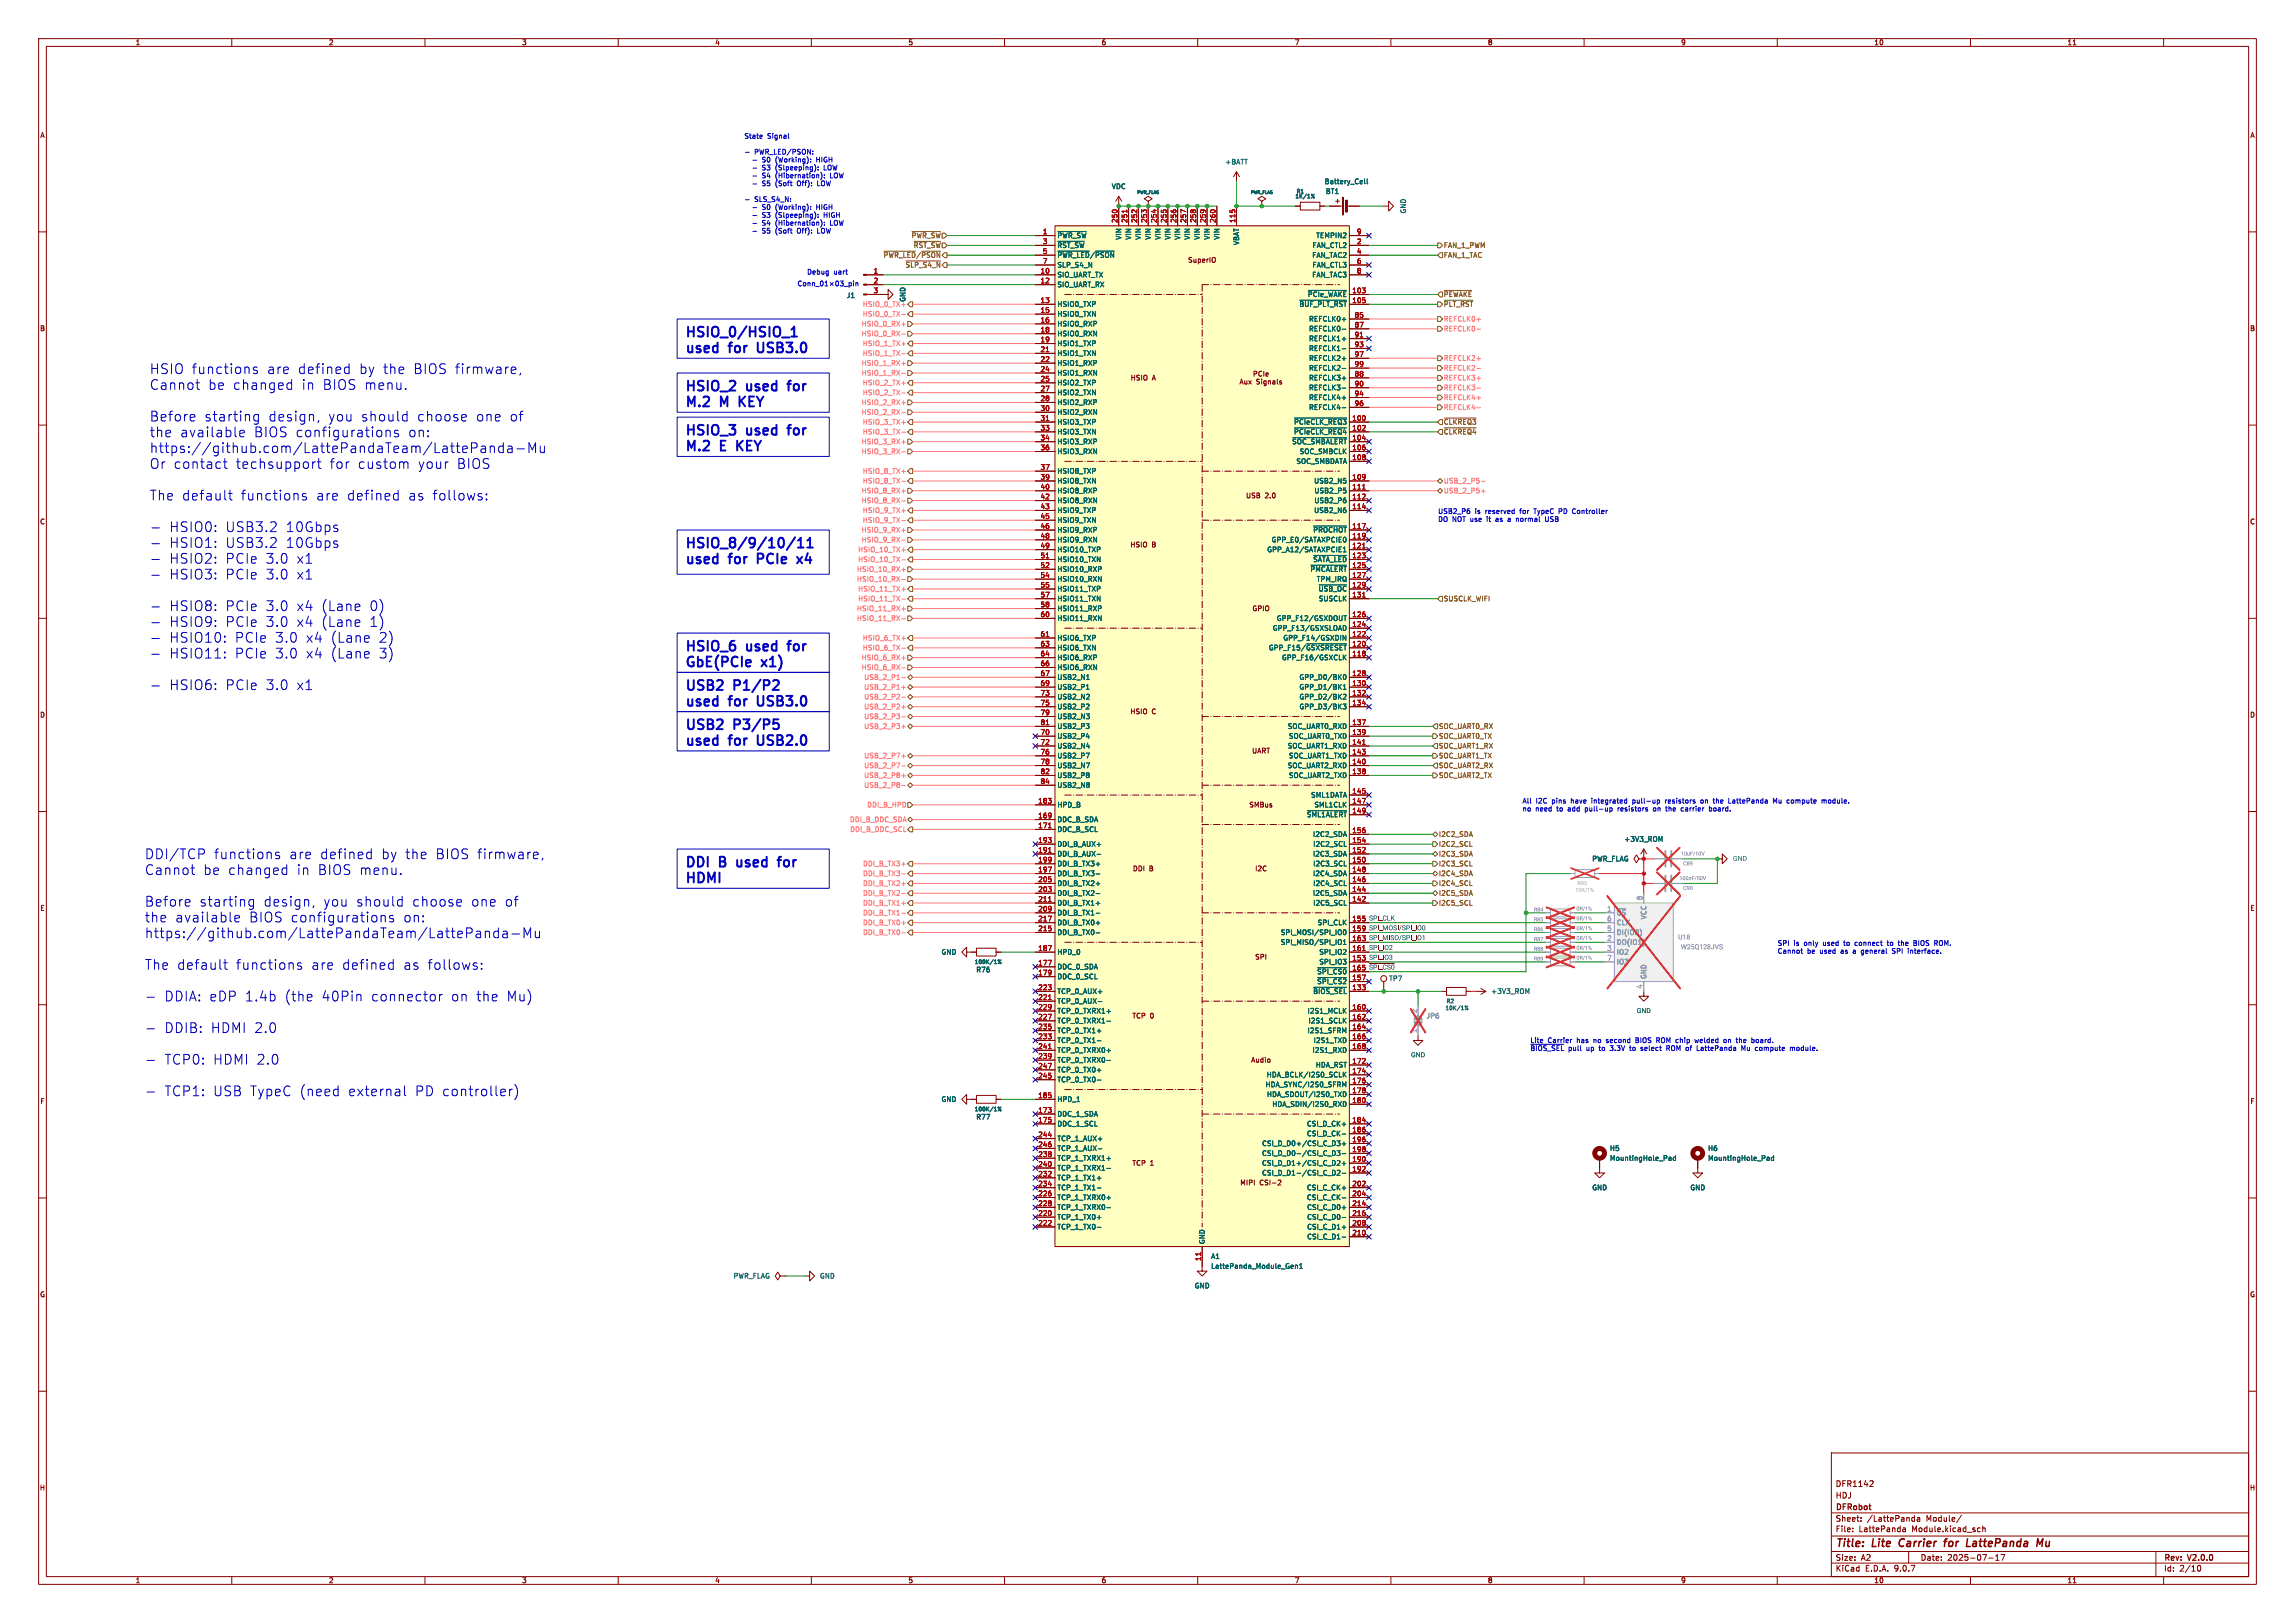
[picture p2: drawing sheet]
<svg xmlns="http://www.w3.org/2000/svg" width="594mm" height="420mm" viewBox="0 0 594 420" stroke-linecap="round" stroke-linejoin="round" font-family="sans-serif">
<defs><g id="words">
<g font-size="3.5" fill="#0000c2">
<text x="177.2" y="88.5">HSIO_0/HSIO_1</text>
<text x="177.2" y="92.6">used</text>
<text x="188.9" y="92.6">for</text>
<text x="197.2" y="92.6">USB3.0</text>
<text x="38.6" y="97">HSIO functions</text>
<text x="38.6" y="101.1">Cannot</text>
<text x="53.7" y="101.1">be changed</text>
<text x="68.9" y="97">are</text>
<text x="76.8" y="97">defined</text>
<text x="77.8" y="101.1">in</text>
<text x="83.2" y="101.1">BIOS menu.</text>
<text x="92.6" y="97">by the</text>
<text x="106.5" y="97">BIOS firmware,</text>
<text x="177.2" y="102.5">HSIO_2</text>
<text x="177.2" y="106.6">M.2</text>
<text x="192.5" y="106.6">KEY</text>
<text x="193.4" y="102.5">used</text>
<text x="205.2" y="102.5">for</text>
<text x="38.6" y="109.3">Before</text>
<text x="38.6" y="113.4">the</text>
<text x="46.4" y="113.4">available</text>
<text x="52.7" y="109.3">starting</text>
<text x="65.5" y="113.4">BIOS configurations</text>
<text x="69.2" y="109.3">design,</text>
<text x="84.7" y="109.3">you</text>
<text x="93.1" y="109.3">should</text>
<text x="105.3" y="113.4">on:</text>
<text x="107.5" y="109.3">choose</text>
<text x="122.7" y="109.3">one</text>
<text x="131.4" y="109.3">of</text>
<text x="177.2" y="113.9">HSIO_3</text>
<text x="193.4" y="113.9">used</text>
<text x="205.2" y="113.9">for</text>
<text x="38.6" y="117.5">https://github.com/LattePandaTeam/LattePanda-Mu</text>
<text x="177.2" y="118">M.2</text>
<text x="186.6" y="118">E</text>
<text x="191.9" y="118">KEY</text>
<text x="38.6" y="121.5">Or contact</text>
<text x="60.8" y="121.5">techsupport</text>
<text x="85" y="121.5">for</text>
<text x="92.2" y="121.5">custom</text>
<text x="107.8" y="121.5">your</text>
<text x="117.8" y="121.5">BIOS</text>
<text x="38.6" y="129.7">The default</text>
<text x="62.1" y="129.7">functions</text>
<text x="81.5" y="129.7">are</text>
<text x="89.4" y="129.7">defined</text>
<text x="105.2" y="129.7">as</text>
<text x="111.5" y="129.7">follows:</text>
<text x="43.6" y="137.9">HSIO0:</text>
<text x="58.1" y="137.9">USB3.2</text>
<text x="73.7" y="137.9">10Gbps</text>
<text x="43.6" y="142">HSIO1:</text>
<text x="58.1" y="142">USB3.2</text>
<text x="73.7" y="142">10Gbps</text>
<text x="177.2" y="143.1">HSIO_8/9/10/11</text>
<text x="43.6" y="146.1">HSIO2:</text>
<text x="58.1" y="146.1">PCIe</text>
<text x="68.5" y="146.1">3.0</text>
<text x="76.4" y="146.1">x1</text>
<text x="177.2" y="147.2">used</text>
<text x="188.9" y="147.2">for</text>
<text x="197.2" y="147.2">PCIe</text>
<text x="208.6" y="147.2">x4</text>
<text x="43.6" y="150.2">HSIO3:</text>
<text x="58.1" y="150.2">PCIe</text>
<text x="68.5" y="150.2">3.0</text>
<text x="76.4" y="150.2">x1</text>
<text x="43.6" y="158.3">HSIO8:</text>
<text x="58.1" y="158.3">PCIe</text>
<text x="68.5" y="158.3">3.0</text>
<text x="76.4" y="158.3">x4</text>
<text x="82.7" y="158.3">(Lane</text>
<text x="95.2" y="158.3">0)</text>
<text x="43.6" y="162.4">HSIO9:</text>
<text x="43.6" y="166.5">HSIO10:</text>
<text x="58.1" y="162.4">PCIe</text>
<text x="60.5" y="166.5">PCIe</text>
<text x="68.5" y="162.4">3.0</text>
<text x="70.9" y="166.5">3.0</text>
<text x="76.4" y="162.4">x4</text>
<text x="78.8" y="166.5">x4</text>
<text x="82.7" y="162.4">(Lane</text>
<text x="85.2" y="166.5">(Lane</text>
<text x="95.2" y="162.4">1)</text>
<text x="97.6" y="166.5">2)</text>
<text x="43.6" y="170.6">HSIO11:</text>
<text x="60.5" y="170.6">PCIe</text>
<text x="70.9" y="170.6">3.0</text>
<text x="78.8" y="170.6">x4</text>
<text x="85.2" y="170.6">(Lane</text>
<text x="97.6" y="170.6">3)</text>
<text x="177.2" y="169.8">HSIO_6</text>
<text x="177.2" y="173.9">GbE(PCIe</text>
<text x="193.4" y="169.8">used</text>
<text x="197.4" y="173.9">x1)</text>
<text x="205.2" y="169.8">for</text>
<text x="43.6" y="178.8">HSIO6:</text>
<text x="58.1" y="178.8">PCIe</text>
<text x="68.5" y="178.8">3.0</text>
<text x="76.4" y="178.8">x1</text>
<text x="177.2" y="180">USB2</text>
<text x="190.2" y="180">P1/P2</text>
<text x="177.2" y="184">used</text>
<text x="188.9" y="184">for</text>
<text x="197.2" y="184">USB3.0</text>
<text x="177.2" y="190.1">USB2</text>
<text x="190.2" y="190.1">P3/P5</text>
<text x="177.2" y="194.2">used</text>
<text x="188.9" y="194.2">for</text>
<text x="197.2" y="194.2">USB2.0</text>
<text x="37.3" y="222.5">DDI/TCP</text>
<text x="37.3" y="226.6">Cannot</text>
<text x="52.4" y="226.6">be changed</text>
<text x="55.2" y="222.5">functions</text>
<text x="74.6" y="222.5">are</text>
<text x="76.5" y="226.6">in</text>
<text x="81.9" y="226.6">BIOS menu.</text>
<text x="82.5" y="222.5">defined</text>
<text x="98.3" y="222.5">by the</text>
<text x="112.3" y="222.5">BIOS firmware,</text>
<text x="177.2" y="225.7">DDI</text>
<text x="186.4" y="225.7">B</text>
<text x="191.9" y="225.7">used</text>
<text x="203.7" y="225.7">for</text>
<text x="177.2" y="229.8">HDMI</text>
<text x="37.3" y="234.8">Before</text>
<text x="37.3" y="238.9">the</text>
<text x="45.1" y="238.9">available</text>
<text x="51.4" y="234.8">starting</text>
<text x="64.2" y="238.9">BIOS configurations</text>
<text x="68" y="234.8">design,</text>
<text x="83.4" y="234.8">you</text>
<text x="91.8" y="234.8">should</text>
<text x="104" y="238.9">on:</text>
<text x="106.3" y="234.8">choose</text>
<text x="121.5" y="234.8">one</text>
<text x="130.1" y="234.8">of</text>
<text x="37.3" y="243">https://github.com/LattePandaTeam/LattePanda-Mu</text>
<text x="37.3" y="251.2">The default</text>
<text x="60.8" y="251.2">functions</text>
<text x="80.2" y="251.2">are</text>
<text x="88.2" y="251.2">defined</text>
<text x="104" y="251.2">as</text>
<text x="110.2" y="251.2">follows:</text>
<text x="42.4" y="259.4">DDIA: eDP 1.4b</text>
<text x="73.3" y="259.4">(the</text>
<text x="82.8" y="259.4">40Pin</text>
<text x="95.6" y="259.4">connector</text>
<text x="116.2" y="259.4">on</text>
<text x="122.7" y="259.4">the</text>
<text x="130.5" y="259.4">Mu)</text>
<text x="42.4" y="267.5">DDIB:</text>
<text x="54.3" y="267.5">HDMI 2.0</text>
<text x="42.4" y="275.7">TCP0:</text>
<text x="54.9" y="275.7">HDMI 2.0</text>
<text x="42.4" y="283.9">TCP1:</text>
<text x="54.9" y="283.9">USB TypeC (need</text>
<text x="89.7" y="283.9">external</text>
<text x="106.9" y="283.9">PD controller)</text>
</g>
<g font-size="2.8" fill="#840000">
<text x="475" y="400.9">Title:</text>
<text x="484.7" y="400.9">Lite</text>
<text x="492.4" y="400.9">Carrier</text>
<text x="504.9" y="400.9">for</text>
<text x="511.4" y="400.9">LattePanda</text>
<text x="530.4" y="400.9">Mu</text>
</g>
<g font-size="2.1" fill="#840000">
<text x="475" y="388">HDJ</text>
<text x="475" y="385">DFR1142</text>
<text x="475" y="394">Sheet:</text>
<text x="475" y="391.2">DFRobot</text>
<text x="483.2" y="394">/LattePanda</text>
<text x="498.6" y="394">Module/</text>
<text x="475" y="396.7">File:</text>
<text x="481.1" y="396.7">LattePanda</text>
<text x="494.9" y="396.7">Module.kicad_sch</text>
<text x="475" y="406.9">KiCad</text>
<text x="475" y="404.1">Size:</text>
<text x="481.7" y="404.1">A2</text>
<text x="482.7" y="406.9">E.D.A.</text>
<text x="490.3" y="406.9">9.0.7</text>
<text x="497" y="404.1">Date:</text>
<text x="504" y="404.1">2025-07-17</text>
<text x="560" y="404.3">Rev:</text>
<text x="560" y="406.9">Id:</text>
<text x="564.1" y="406.9">2/10</text>
<text x="566.4" y="404.3">V2.0.0</text>
</g>
<g font-size="1.8" fill="#840000">
<text x="35" y="11.9">1</text>
<text x="85" y="11.9">2</text>
<text x="135" y="11.9">3</text>
<text x="185" y="11.9">4</text>
<text x="235" y="11.9">5</text>
<text x="285" y="11.9">6</text>
<text x="335" y="11.9">7</text>
<text x="385" y="11.9">8</text>
<text x="435" y="11.9">9</text>
<text x="485" y="11.9">10</text>
<text x="535" y="11.9">11</text>
<text x="10.3" y="35.9">A</text>
<text x="582.3" y="35.9">A</text>
<text x="307.2" y="68.3">SuperIO</text>
<text x="10.3" y="85.9">B</text>
<text x="582.3" y="85.9">B</text>
<text x="292.4" y="98.8">HSIO</text>
<text x="298.3" y="98.8">A</text>
<text x="327.9" y="98.8">Signals</text>
<text x="322.2" y="129.3">USB</text>
<text x="327.5" y="129.3">2.0</text>
<text x="10.3" y="135.9">C</text>
<text x="582.3" y="135.9">C</text>
<text x="292.3" y="142">HSIO</text>
<text x="298.3" y="142">B</text>
<text x="323.9" y="158.5">GPIO</text>
<text x="10.3" y="185.9">D</text>
<text x="292.3" y="185.2">HSIO</text>
<text x="298.3" y="185.2">C</text>
<text x="582.3" y="185.9">D</text>
<text x="323.8" y="195.3">UART</text>
<text x="323.1" y="209.3">SMBus</text>
<text x="293" y="225.8">DDI</text>
<text x="297.6" y="225.8">B</text>
<text x="324.6" y="225.8">I2C</text>
<text x="10.3" y="235.9">E</text>
<text x="582.3" y="235.9">E</text>
<text x="324.6" y="248.7">SPI</text>
<text x="292.8" y="263.9">TCP</text>
<text x="297.8" y="263.9">0</text>
<text x="323.6" y="275.3">Audio</text>
<text x="10.3" y="285.9">F</text>
<text x="582.3" y="285.9">F</text>
<text x="292.8" y="302">TCP</text>
<text x="297.8" y="302">1</text>
<text x="320.8" y="307.1">MIPI</text>
<text x="326.2" y="307.1">CSI-2</text>
<text x="10.3" y="335.9">G</text>
<text x="582.3" y="335.9">G</text>
<text x="10.2" y="385.9">H</text>
<text x="582.2" y="385.9">H</text>
<text x="35" y="409.9">1</text>
<text x="85" y="409.9">2</text>
<text x="135" y="409.9">3</text>
<text x="185" y="409.9">4</text>
<text x="235" y="409.9">5</text>
<text x="285" y="409.9">6</text>
<text x="335" y="409.9">7</text>
<text x="385" y="409.9">8</text>
<text x="435" y="409.9">9</text>
<text x="485" y="409.9">10</text>
<text x="535" y="409.9">11</text>
</g>
<g font-size="1.8" fill="#0000c2">
<text x="192.5" y="36.1">State</text>
<text x="195.3" y="40.2">PWR_LED/PSON:</text>
<text x="198.6" y="36.1">Signal</text>
<text x="194.9" y="42.2">-</text>
<text x="194.9" y="44.3">-</text>
<text x="194.9" y="46.3">-</text>
<text x="197.6" y="42.2">S0</text>
<text x="197.6" y="44.3">S3</text>
<text x="197.6" y="46.3">S4</text>
<text x="201.2" y="42.2">(Working):</text>
<text x="201.2" y="44.3">(Slpeeping):</text>
<text x="201.2" y="46.3">(Hibernation):</text>
<text x="212" y="42.2">HIGH</text>
<text x="213.9" y="44.3">LOW</text>
<text x="215.6" y="46.3">LOW</text>
<text x="194.9" y="48.4">-</text>
<text x="195.3" y="52.5">SLS_S4_N:</text>
<text x="197.6" y="48.4">S5</text>
<text x="201.2" y="48.4">(Soft</text>
<text x="207" y="48.4">Off):</text>
<text x="212.4" y="48.4">LOW</text>
<text x="194.9" y="54.5">-</text>
<text x="194.9" y="56.5">-</text>
<text x="194.9" y="58.6">-</text>
<text x="197.6" y="54.5">S0</text>
<text x="197.6" y="56.5">S3</text>
<text x="197.6" y="58.6">S4</text>
<text x="201.2" y="54.5">(Working):</text>
<text x="201.2" y="56.5">(Slpeeping):</text>
<text x="201.2" y="58.6">(Hibernation):</text>
<text x="212" y="54.5">HIGH</text>
<text x="213.9" y="56.5">HIGH</text>
<text x="215.6" y="58.6">LOW</text>
<text x="194.9" y="60.6">-</text>
<text x="197.6" y="60.6">S5</text>
<text x="201.2" y="60.6">(Soft</text>
<text x="207" y="60.6">Off):</text>
<text x="212.4" y="60.6">LOW</text>
<text x="208.8" y="71.1">Debug</text>
<text x="215.8" y="71.1">uart</text>
<text x="372.1" y="133.2">USB2_P6</text>
<text x="372.1" y="135.2">DO NOT use</text>
<text x="381.7" y="133.2">is</text>
<text x="384.6" y="133.2">reserved</text>
<text x="385.1" y="135.2">it</text>
<text x="387.6" y="135.2">as</text>
<text x="391" y="135.2">a</text>
<text x="393.3" y="135.2">normal</text>
<text x="393.7" y="133.2">for</text>
<text x="397.5" y="133.2">TypeC</text>
<text x="401" y="135.2">USB</text>
<text x="404.2" y="133.2">PD</text>
<text x="407.9" y="133.2">Controller</text>
<text x="394" y="208.1">All</text>
<text x="397.5" y="208.1">I2C</text>
<text x="401.8" y="208.1">pins</text>
<text x="406.9" y="208.1">have</text>
<text x="412.4" y="208.1">integrated</text>
<text x="423.2" y="208.1">pull-up</text>
<text x="431.9" y="208.1">resistors</text>
<text x="441.3" y="208.1">on</text>
<text x="444.7" y="208.1">the</text>
<text x="448.9" y="208.1">LattePanda</text>
<text x="460.6" y="208.1">Mu</text>
<text x="464.4" y="208.1">compute</text>
<text x="473.6" y="208.1">module.</text>
<text x="394" y="210.2">no</text>
<text x="397.4" y="210.2">need</text>
<text x="403.1" y="210.2">to</text>
<text x="406.1" y="210.2">add</text>
<text x="410.7" y="210.2">pull-up</text>
<text x="419.4" y="210.2">resistors</text>
<text x="428.8" y="210.2">on</text>
<text x="432.3" y="210.2">the</text>
<text x="436.4" y="210.2">carrier</text>
<text x="443.9" y="210.2">board.</text>
<text x="460" y="245">SPI</text>
<text x="464.2" y="245">is</text>
<text x="467.1" y="245">only</text>
<text x="472.2" y="245">used</text>
<text x="477.7" y="245">to</text>
<text x="480.8" y="245">connect</text>
<text x="489.4" y="245">to</text>
<text x="492.4" y="245">the</text>
<text x="496.6" y="245">BIOS</text>
<text x="502.2" y="245">ROM.</text>
<text x="460" y="247">Cannot</text>
<text x="467.8" y="247">be</text>
<text x="471.2" y="247">used</text>
<text x="476.8" y="247">as</text>
<text x="480.1" y="247">a</text>
<text x="482.4" y="247">general</text>
<text x="490.7" y="247">SPI</text>
<text x="494.9" y="247">interface.</text>
<text x="396" y="270.1">Lite</text>
<text x="396" y="272.1">~{BIOS_SEL}</text>
<text x="400.6" y="270.1">Carrier</text>
<text x="405.9" y="272.1">pull</text>
<text x="408.2" y="270.1">has</text>
<text x="410.7" y="272.1">up</text>
<text x="412.7" y="270.1">no</text>
<text x="414.2" y="272.1">to</text>
<text x="416.2" y="270.1">second</text>
<text x="417.2" y="272.1">3.3V</text>
<text x="422.5" y="272.1">to</text>
<text x="424" y="270.1">BIOS</text>
<text x="425.6" y="272.1">select</text>
<text x="429.6" y="270.1">ROM chip</text>
<text x="432.4" y="272.1">ROM of</text>
<text x="440" y="270.1">welded</text>
<text x="440.7" y="272.1">LattePanda</text>
<text x="447.6" y="270.1">on</text>
<text x="451.1" y="270.1">the</text>
<text x="452.4" y="272.1">Mu</text>
<text x="455.2" y="270.1">board.</text>
<text x="456.2" y="272.1">compute</text>
<text x="465.4" y="272.1">module.</text>
</g>
<g font-size="1.8" fill="#006464">
<text x="317" y="42.8">+BATT</text>
<text x="342.7" y="47.9">Battery_Cell</text>
<text x="287.6" y="49.1">VDC</text>
<text x="343.1" y="50.4">BT1</text>
<text x="364.1" y="55.4" transform="rotate(-90 364.1 55.4)">GND</text>
<text x="273.6" y="61.8">~{PWR_SW}</text>
<text x="273.6" y="64.4">~{RST_SW}</text>
<text x="290.4" y="62.2" transform="rotate(-90 290.4 62.2)">VIN</text>
<text x="293" y="62.2" transform="rotate(-90 293 62.2)">VIN</text>
<text x="295.5" y="62.2" transform="rotate(-90 295.5 62.2)">VIN</text>
<text x="298" y="62.2" transform="rotate(-90 298 62.2)">VIN</text>
<text x="300.6" y="62.2" transform="rotate(-90 300.6 62.2)">VIN</text>
<text x="303.1" y="62.2" transform="rotate(-90 303.1 62.2)">VIN</text>
<text x="305.7" y="62.2" transform="rotate(-90 305.7 62.2)">VIN</text>
<text x="308.2" y="62.2" transform="rotate(-90 308.2 62.2)">VIN</text>
<text x="310.7" y="62.2" transform="rotate(-90 310.7 62.2)">VIN</text>
<text x="313.3" y="62.2" transform="rotate(-90 313.3 62.2)">VIN</text>
<text x="315.8" y="62.2" transform="rotate(-90 315.8 62.2)">VIN</text>
<text x="320.9" y="63.5" transform="rotate(-90 320.9 63.5)">VBAT</text>
<text x="339.6" y="64.4">FAN_CTL2</text>
<text x="340.6" y="61.8">TEMPIN2</text>
<text x="273.6" y="66.9">~{PWR_LED}/~{PSON}</text>
<text x="273.6" y="69.4">SLP_S4_N</text>
<text x="273.6" y="72">SIO_UART_TX</text>
<text x="339.5" y="66.9">FAN_TAC2</text>
<text x="339.5" y="72">FAN_TAC3</text>
<text x="339.6" y="69.4">FAN_CTL3</text>
<text x="219" y="77.3">J1</text>
<text x="273.6" y="74.5">SIO_UART_RX</text>
<text x="338.4" y="77.1">~{PCIe_WAKE}</text>
<text x="234.5" y="78.2" transform="rotate(-90 234.5 78.2)">GND</text>
<text x="273.6" y="79.6">HSIO0_TXP</text>
<text x="273.6" y="82.1">HSIO0_TXN</text>
<text x="336.2" y="79.6">~{BUF_PLT_RST}</text>
<text x="338.7" y="83.4">REFCLK0+</text>
<text x="273.6" y="84.7">HSIO0_RXP</text>
<text x="273.6" y="87.2">HSIO0_RXN</text>
<text x="273.6" y="89.8">HSIO1_TXP</text>
<text x="338.7" y="86">REFCLK0-</text>
<text x="338.7" y="88.5">REFCLK1+</text>
<text x="273.6" y="92.3">HSIO1_TXN</text>
<text x="273.6" y="94.8">HSIO1_RXP</text>
<text x="338.7" y="91">REFCLK1-</text>
<text x="338.7" y="93.6">REFCLK2+</text>
<text x="273.6" y="97.4">HSIO1_RXN</text>
<text x="273.6" y="99.9">HSIO2_TXP</text>
<text x="338.7" y="96.1">REFCLK2-</text>
<text x="338.7" y="98.7">REFCLK3+</text>
<text x="338.7" y="101.2">REFCLK3-</text>
<text x="273.6" y="102.5">HSIO2_TXN</text>
<text x="273.6" y="105">HSIO2_RXP</text>
<text x="273.6" y="107.5">HSIO2_RXN</text>
<text x="338.7" y="103.7">REFCLK4+</text>
<text x="338.7" y="106.3">REFCLK4-</text>
<text x="273.6" y="110.1">HSIO3_TXP</text>
<text x="273.6" y="112.6">HSIO3_TXN</text>
<text x="334.8" y="110.1">~{PCIeCLK_REQ3}</text>
<text x="334.8" y="112.6">~{PCIeCLK_REQ4}</text>
<text x="273.6" y="115.2">HSIO3_RXP</text>
<text x="273.6" y="117.7">HSIO3_RXN</text>
<text x="334.3" y="115.2">~{SOC_SMBALERT}</text>
<text x="336.3" y="117.7">SOC_SMBCLK</text>
<text x="273.6" y="122.8">HSIO8_TXP</text>
<text x="273.6" y="125.3">HSIO8_TXN</text>
<text x="335.4" y="120.2">SOC_SMBDATA</text>
<text x="340" y="125.3">USB2_N5</text>
<text x="273.6" y="127.9">HSIO8_RXP</text>
<text x="273.6" y="130.4">HSIO8_RXN</text>
<text x="340.1" y="127.9">USB2_P5</text>
<text x="340.1" y="130.4">USB2_P6</text>
<text x="273.6" y="132.9">HSIO9_TXP</text>
<text x="273.6" y="135.5">HSIO9_TXN</text>
<text x="340" y="132.9">USB2_N6</text>
<text x="273.6" y="138">HSIO9_RXP</text>
<text x="273.6" y="140.6">HSIO9_RXN</text>
<text x="273.6" y="143.1">HSIO10_TXP</text>
<text x="327.9" y="143.1">GPP_A12/SATAXPCIE1</text>
<text x="329" y="140.6">GPP_E0/SATAXPCIE0</text>
<text x="339.8" y="138">~{PROCHOT}</text>
<text x="273.6" y="145.6">HSIO10_TXN</text>
<text x="273.6" y="148.2">HSIO10_RXP</text>
<text x="339" y="148.2">~{PMCALERT}</text>
<text x="339.8" y="145.6">~{SATA_LED}</text>
<text x="273.6" y="150.7">HSIO10_RXN</text>
<text x="273.6" y="153.3">HSIO11_TXP</text>
<text x="273.6" y="155.8">HSIO11_TXN</text>
<text x="340.7" y="150.7">TPM_IRQ</text>
<text x="341.2" y="153.3">~{USB_OC}</text>
<text x="341.2" y="155.8">SUSCLK</text>
<text x="273.6" y="158.3">HSIO11_RXP</text>
<text x="273.6" y="160.9">HSIO11_RXN</text>
<text x="330.3" y="160.9">GPP_F12/GSXDOUT</text>
<text x="273.6" y="166">HSIO6_TXP</text>
<text x="329.3" y="163.4">GPP_F13/GSXSLOAD</text>
<text x="332" y="166">GPP_F14/GSXDIN</text>
<text x="273.6" y="168.5">HSIO6_TXN</text>
<text x="273.6" y="171">HSIO6_RXP</text>
<text x="273.6" y="173.6">HSIO6_RXN</text>
<text x="328.3" y="168.5">GPP_F15/~{GSXSRESET}</text>
<text x="331.7" y="171">GPP_F16/GSXCLK</text>
<text x="273.6" y="176.1">USB2_N1</text>
<text x="273.6" y="178.7">USB2_P1</text>
<text x="336.2" y="176.1">GPP_D0/BK0</text>
<text x="336.2" y="178.7">GPP_D1/BK1</text>
<text x="273.6" y="181.2">USB2_N2</text>
<text x="273.6" y="183.7">USB2_P2</text>
<text x="336.2" y="181.2">GPP_D2/BK2</text>
<text x="336.2" y="183.7">GPP_D3/BK3</text>
<text x="273.6" y="186.3">USB2_N3</text>
<text x="273.6" y="188.8">USB2_P3</text>
<text x="273.6" y="191.4">USB2_P4</text>
<text x="333.2" y="188.8">SOC_UART0_RXD</text>
<text x="333.5" y="191.4">SOC_UART0_TXD</text>
<text x="273.6" y="193.9">USB2_N4</text>
<text x="273.6" y="196.4">USB2_P7</text>
<text x="333.2" y="193.9">SOC_UART1_RXD</text>
<text x="333.5" y="196.4">SOC_UART1_TXD</text>
<text x="273.6" y="199">USB2_N7</text>
<text x="273.6" y="201.5">USB2_P8</text>
<text x="333.2" y="199">SOC_UART2_RXD</text>
<text x="333.5" y="201.5">SOC_UART2_TXD</text>
<text x="273.6" y="204.1">USB2_N8</text>
<text x="273.6" y="209.1">HPD_B</text>
<text x="339.2" y="206.6">SML1DATA</text>
<text x="340.1" y="209.1">SML1CLK</text>
<text x="273.6" y="213">DDC_B_SDA</text>
<text x="273.6" y="215.5">DDC_B_SCL</text>
<text x="338.1" y="211.7">~{SML1ALERT}</text>
<text x="273.6" y="219.3">DDI_B_AUX+</text>
<text x="273.6" y="221.8">DDI_B_AUX-</text>
<text x="339.7" y="216.8">I2C2_SDA</text>
<text x="339.7" y="221.8">I2C3_SDA</text>
<text x="339.8" y="219.3">I2C2_SCL</text>
<text x="420.3" y="218">+3V3_ROM</text>
<text x="273.6" y="224.4">DDI_B_TX3+</text>
<text x="273.6" y="226.9">DDI_B_TX3-</text>
<text x="339.7" y="226.9">I2C4_SDA</text>
<text x="339.8" y="224.4">I2C3_SCL</text>
<text x="412" y="223.1">PWR_FLAG</text>
<text x="448.5" y="223.3">GND</text>
<text x="273.6" y="229.5">DDI_B_TX2+</text>
<text x="273.6" y="232">DDI_B_TX2-</text>
<text x="339.7" y="232">I2C5_SDA</text>
<text x="339.8" y="229.5">I2C4_SCL</text>
<text x="273.6" y="234.5">DDI_B_TX1+</text>
<text x="273.6" y="237.1">DDI_B_TX1-</text>
<text x="273.6" y="239.6">DDI_B_TX0+</text>
<text x="339.8" y="234.5">I2C5_SCL</text>
<text x="340.9" y="239.6">SPI_CLK</text>
<text x="273.6" y="242.2">DDI_B_TX0-</text>
<text x="331.4" y="242.2">SPI_MOSI/SPI_IO0</text>
<text x="331.4" y="244.7">SPI_MISO/SPI_IO1</text>
<text x="243.6" y="247.2">GND</text>
<text x="252.6" y="251.8">R76</text>
<text x="273.6" y="247.2">HPD_0</text>
<text x="273.6" y="251.1">DDC_0_SDA</text>
<text x="341.3" y="247.2">SPI_IO2</text>
<text x="341.3" y="249.8">SPI_IO3</text>
<text x="273.6" y="253.6">DDC_0_SCL</text>
<text x="273.6" y="257.4">TCP_0_AUX+</text>
<text x="339.8" y="257.4">~{BIOS_SEL}</text>
<text x="340.8" y="252.3">~{SPI_CS0}</text>
<text x="340.8" y="254.9">~{SPI_CS2}</text>
<text x="359.4" y="254.1">TP7</text>
<text x="385.8" y="257.4">+3V3_ROM</text>
<text x="273.6" y="259.9">TCP_0_AUX-</text>
<text x="273.6" y="262.5">TCP_0_TXRX1+</text>
<text x="338.3" y="262.5">I2S1_MCLK</text>
<text x="423.6" y="262.7">GND</text>
<text x="273.6" y="265">TCP_0_TXRX1-</text>
<text x="273.6" y="267.6">TCP_0_TX1+</text>
<text x="338.3" y="267.6">I2S1_SFRM</text>
<text x="338.6" y="265">I2S1_SCLK</text>
<text x="273.6" y="270.1">TCP_0_TX1-</text>
<text x="273.6" y="272.6">TCP_0_TXRX0+</text>
<text x="273.6" y="275.2">TCP_0_TXRX0-</text>
<text x="339.6" y="272.6">I2S1_RXD</text>
<text x="339.9" y="270.1">I2S1_TXD</text>
<text x="365.2" y="274.1">GND</text>
<text x="273.6" y="277.7">TCP_0_TX0+</text>
<text x="273.6" y="280.3">TCP_0_TX0-</text>
<text x="327.4" y="281.5">HDA_SYNC/I2S0_SFRM</text>
<text x="327.7" y="279">HDA_BCLK/I2S0_SCLK</text>
<text x="340.4" y="276.5">HDA_RST</text>
<text x="243.6" y="285.3">GND</text>
<text x="273.6" y="285.3">HPD_1</text>
<text x="327.8" y="284.1">HDA_SDOUT/I2S0_TXD</text>
<text x="329.2" y="286.6">HDA_SDIN/I2S0_RXD</text>
<text x="252.6" y="289.9">R77</text>
<text x="273.6" y="289.2">DDC_1_SDA</text>
<text x="273.6" y="291.7">DDC_1_SCL</text>
<text x="338.1" y="291.7">CSI_D_CK+</text>
<text x="273.6" y="295.5">TCP_1_AUX+</text>
<text x="273.6" y="298">TCP_1_AUX-</text>
<text x="326.5" y="296.8">CSI_D_D0+/CSI_C_D3+</text>
<text x="326.5" y="299.3">CSI_D_D0-/CSI_C_D3-</text>
<text x="338.1" y="294.2">CSI_D_CK-</text>
<text x="416.6" y="298">H5</text>
<text x="442" y="298">H6</text>
<text x="273.6" y="300.6">TCP_1_TXRX1+</text>
<text x="273.6" y="303.1">TCP_1_TXRX1-</text>
<text x="273.6" y="305.7">TCP_1_TX1+</text>
<text x="326.5" y="301.9">CSI_D_D1+/CSI_C_D2+</text>
<text x="326.5" y="304.4">CSI_D_D1-/CSI_C_D2-</text>
<text x="416.6" y="300.6">MountingHole_Pad</text>
<text x="442" y="300.6">MountingHole_Pad</text>
<text x="273.6" y="308.2">TCP_1_TX1-</text>
<text x="273.6" y="310.7">TCP_1_TXRX0+</text>
<text x="338.1" y="308.2">CSI_C_CK+</text>
<text x="338.1" y="310.7">CSI_C_CK-</text>
<text x="412" y="308.2">GND</text>
<text x="437.4" y="308.2">GND</text>
<text x="273.6" y="313.3">TCP_1_TXRX0-</text>
<text x="273.6" y="315.8">TCP_1_TX0+</text>
<text x="338.2" y="313.3">CSI_C_D0+</text>
<text x="338.2" y="315.8">CSI_C_D0-</text>
<text x="273.6" y="318.4">TCP_1_TX0-</text>
<text x="312" y="322.1" transform="rotate(-90 312 322.1)">GND</text>
<text x="338.2" y="318.4">CSI_C_D1+</text>
<text x="338.2" y="320.9">CSI_C_D1-</text>
<text x="313.4" y="326">A1</text>
<text x="313.4" y="328.5">LattePanda_Module_Gen1</text>
<text x="189.7" y="331.1">PWR_FLAG</text>
<text x="212.1" y="331.1">GND</text>
<text x="309.1" y="333.6">GND</text>
</g>
<g font-size="1.8" fill="#a90000">
<text x="289.3" y="57.8" transform="rotate(-90 289.3 57.8)">250</text>
<text x="291.8" y="57.8" transform="rotate(-90 291.8 57.8)">251</text>
<text x="294.4" y="57.8" transform="rotate(-90 294.4 57.8)">252</text>
<text x="296.9" y="57.8" transform="rotate(-90 296.9 57.8)">253</text>
<text x="299.5" y="57.8" transform="rotate(-90 299.5 57.8)">254</text>
<text x="302" y="57.8" transform="rotate(-90 302 57.8)">255</text>
<text x="304.5" y="57.8" transform="rotate(-90 304.5 57.8)">256</text>
<text x="307.1" y="57.8" transform="rotate(-90 307.1 57.8)">257</text>
<text x="309.6" y="57.8" transform="rotate(-90 309.6 57.8)">258</text>
<text x="312.2" y="57.8" transform="rotate(-90 312.2 57.8)">259</text>
<text x="314.7" y="57.8" transform="rotate(-90 314.7 57.8)">260</text>
<text x="319.8" y="57.8" transform="rotate(-90 319.8 57.8)">115</text>
<text x="269.8" y="60.7">1</text>
<text x="269.8" y="63.2">3</text>
<text x="269.8" y="65.8">5</text>
<text x="351.1" y="60.7">9</text>
<text x="351.1" y="63.2">2</text>
<text x="351.1" y="65.8">4</text>
<text x="226" y="70.9">1</text>
<text x="269.2" y="70.9">10</text>
<text x="269.8" y="68.3">7</text>
<text x="351.1" y="68.3">6</text>
<text x="351.1" y="70.9">8</text>
<text x="226" y="73.4">2</text>
<text x="226" y="75.9">3</text>
<text x="269.2" y="73.4">12</text>
<text x="349.9" y="75.9">103</text>
<text x="269.2" y="78.5">13</text>
<text x="269.2" y="81">15</text>
<text x="269.2" y="83.6">16</text>
<text x="349.9" y="78.5">105</text>
<text x="350.5" y="82.3">85</text>
<text x="269.2" y="86.1">18</text>
<text x="269.2" y="88.6">19</text>
<text x="350.5" y="84.8">87</text>
<text x="350.5" y="87.4">91</text>
<text x="350.5" y="89.9">93</text>
<text x="269.2" y="91.2">21</text>
<text x="269.2" y="93.7">22</text>
<text x="350.5" y="92.5">97</text>
<text x="350.5" y="95">99</text>
<text x="269.2" y="96.3">24</text>
<text x="269.2" y="98.8">25</text>
<text x="269.2" y="101.3">27</text>
<text x="350.5" y="97.5">88</text>
<text x="350.5" y="100.1">90</text>
<text x="269.2" y="103.9">28</text>
<text x="269.2" y="106.4">30</text>
<text x="350.5" y="102.6">94</text>
<text x="350.5" y="105.2">96</text>
<text x="269.2" y="109">31</text>
<text x="269.2" y="111.5">33</text>
<text x="349.9" y="109">100</text>
<text x="349.9" y="111.5">102</text>
<text x="269.2" y="114">34</text>
<text x="269.2" y="116.6">36</text>
<text x="349.9" y="114">104</text>
<text x="349.9" y="116.6">106</text>
<text x="349.9" y="119.1">108</text>
<text x="269.2" y="121.7">37</text>
<text x="269.2" y="124.2">39</text>
<text x="349.9" y="124.2">109</text>
<text x="269.2" y="126.7">40</text>
<text x="269.2" y="129.3">42</text>
<text x="269.2" y="131.8">43</text>
<text x="349.9" y="126.7">111</text>
<text x="349.9" y="129.3">112</text>
<text x="349.9" y="131.8">114</text>
<text x="269.2" y="134.4">45</text>
<text x="269.2" y="136.9">46</text>
<text x="349.9" y="136.9">117</text>
<text x="269.2" y="139.4">48</text>
<text x="269.2" y="142">49</text>
<text x="349.9" y="139.4">119</text>
<text x="349.9" y="142">121</text>
<text x="269.2" y="144.5">51</text>
<text x="269.2" y="147.1">52</text>
<text x="269.2" y="149.6">54</text>
<text x="349.9" y="144.5">123</text>
<text x="349.9" y="147.1">125</text>
<text x="349.9" y="149.6">127</text>
<text x="269.2" y="152.1">55</text>
<text x="269.2" y="154.7">57</text>
<text x="349.9" y="152.1">129</text>
<text x="349.9" y="154.7">131</text>
<text x="269.2" y="157.2">58</text>
<text x="269.2" y="159.8">60</text>
<text x="349.9" y="159.8">126</text>
<text x="269.2" y="164.8">61</text>
<text x="269.2" y="167.4">63</text>
<text x="349.9" y="162.3">124</text>
<text x="349.9" y="164.8">122</text>
<text x="349.9" y="167.4">120</text>
<text x="269.2" y="169.9">64</text>
<text x="269.2" y="172.5">66</text>
<text x="349.9" y="169.9">118</text>
<text x="269.2" y="175">67</text>
<text x="269.2" y="177.5">69</text>
<text x="349.9" y="175">128</text>
<text x="349.9" y="177.5">130</text>
<text x="269.2" y="180.1">73</text>
<text x="269.2" y="182.6">75</text>
<text x="269.2" y="185.2">79</text>
<text x="349.9" y="180.1">132</text>
<text x="349.9" y="182.6">134</text>
<text x="269.2" y="187.7">81</text>
<text x="269.2" y="190.2">70</text>
<text x="349.9" y="187.7">137</text>
<text x="349.9" y="190.2">139</text>
<text x="269.2" y="192.8">72</text>
<text x="269.2" y="195.3">76</text>
<text x="269.2" y="197.9">78</text>
<text x="349.9" y="192.8">141</text>
<text x="349.9" y="195.3">143</text>
<text x="349.9" y="197.9">140</text>
<text x="269.2" y="200.4">82</text>
<text x="269.2" y="202.9">84</text>
<text x="349.9" y="200.4">138</text>
<text x="268.6" y="208">183</text>
<text x="349.9" y="205.5">145</text>
<text x="349.9" y="208">147</text>
<text x="268.6" y="211.8">169</text>
<text x="268.6" y="214.4">171</text>
<text x="349.9" y="210.6">149</text>
<text x="349.9" y="215.6">156</text>
<text x="268.6" y="218.2">193</text>
<text x="268.6" y="220.7">191</text>
<text x="349.9" y="218.2">154</text>
<text x="349.9" y="220.7">152</text>
<text x="268.6" y="223.3">199</text>
<text x="268.6" y="225.8">197</text>
<text x="349.9" y="223.3">150</text>
<text x="349.9" y="225.8">148</text>
<text x="268.6" y="228.3">205</text>
<text x="268.6" y="230.9">203</text>
<text x="268.6" y="233.4">211</text>
<text x="349.9" y="228.3">146</text>
<text x="349.9" y="230.9">144</text>
<text x="349.9" y="233.4">142</text>
<text x="268.6" y="236">209</text>
<text x="268.6" y="238.5">217</text>
<text x="349.9" y="238.5">155</text>
<text x="268.6" y="241">215</text>
<text x="349.9" y="241">159</text>
<text x="349.9" y="243.6">163</text>
<text x="268.6" y="246.1">187</text>
<text x="268.6" y="249.9">177</text>
<text x="349.9" y="246.1">161</text>
<text x="349.9" y="248.7">153</text>
<text x="349.9" y="251.2">165</text>
<text x="268.6" y="252.5">179</text>
<text x="268.6" y="256.3">223</text>
<text x="349.9" y="253.7">157</text>
<text x="349.9" y="256.3">133</text>
<text x="268.6" y="258.8">221</text>
<text x="268.6" y="261.4">229</text>
<text x="268.6" y="263.9">227</text>
<text x="349.9" y="261.4">160</text>
<text x="349.9" y="263.9">162</text>
<text x="268.6" y="266.4">235</text>
<text x="268.6" y="269">233</text>
<text x="349.9" y="266.4">164</text>
<text x="349.9" y="269">166</text>
<text x="268.6" y="271.5">241</text>
<text x="268.6" y="274.1">239</text>
<text x="349.9" y="271.5">168</text>
<text x="349.9" y="275.3">172</text>
<text x="268.6" y="276.6">247</text>
<text x="268.6" y="279.1">245</text>
<text x="349.9" y="277.9">174</text>
<text x="349.9" y="280.4">176</text>
<text x="268.6" y="284.2">185</text>
<text x="349.9" y="283">178</text>
<text x="349.9" y="285.5">180</text>
<text x="268.6" y="288">173</text>
<text x="268.6" y="290.6">175</text>
<text x="349.9" y="290.6">184</text>
<text x="349.9" y="293.1">186</text>
<text x="268.6" y="294.4">244</text>
<text x="268.6" y="296.9">246</text>
<text x="268.6" y="299.5">238</text>
<text x="349.9" y="295.7">196</text>
<text x="349.9" y="298.2">198</text>
<text x="268.6" y="302">240</text>
<text x="268.6" y="304.5">232</text>
<text x="349.9" y="300.7">190</text>
<text x="349.9" y="303.3">192</text>
<text x="268.6" y="307.1">234</text>
<text x="268.6" y="309.6">226</text>
<text x="349.9" y="307.1">202</text>
<text x="349.9" y="309.6">204</text>
<text x="268.6" y="312.2">228</text>
<text x="268.6" y="314.7">220</text>
<text x="268.6" y="317.2">222</text>
<text x="349.9" y="312.2">214</text>
<text x="349.9" y="314.7">216</text>
<text x="349.9" y="317.2">208</text>
<text x="349.9" y="319.8">210</text>
<text x="310.9" y="326.4" transform="rotate(-90 310.9 326.4)">11</text>
</g>
<g font-size="1.8" fill="#725600">
<text x="235.8" y="61.8">~{PWR_SW}</text>
<text x="236.4" y="64.4">~{RST_SW}</text>
<text x="373.6" y="64.4">FAN_1_PWM</text>
<text x="228.6" y="66.9">~{PWR_LED}/~{PSON}</text>
<text x="234.3" y="69.4">~{SLP_S4_N}</text>
<text x="373.6" y="66.9">FAN_1_TAC</text>
<text x="373.6" y="77.1">~{PEWAKE}</text>
<text x="373.6" y="79.6">~{PLT_RST}</text>
<text x="373.6" y="112.6">~{CLKREQ4}</text>
<text x="373.6" y="110.1">~{CLKREQ3}</text>
<text x="373.6" y="155.8">SUSCLK_WIFI</text>
<text x="372.3" y="188.8">SOC_UART0_RX</text>
<text x="372.3" y="191.4">SOC_UART0_TX</text>
<text x="372.3" y="196.4">SOC_UART1_TX</text>
<text x="372.3" y="193.9">SOC_UART1_RX</text>
<text x="372.3" y="199">SOC_UART2_RX</text>
<text x="372.3" y="201.5">SOC_UART2_TX</text>
<text x="372.3" y="221.8">I2C3_SDA</text>
<text x="372.3" y="216.8">I2C2_SDA</text>
<text x="372.3" y="219.3">I2C2_SCL</text>
<text x="372.3" y="224.4">I2C3_SCL</text>
<text x="372.3" y="226.9">I2C4_SDA</text>
<text x="372.3" y="229.5">I2C4_SCL</text>
<text x="372.3" y="232">I2C5_SDA</text>
<text x="372.3" y="234.5">I2C5_SCL</text>
</g>
<g font-size="1.8" fill="#ff7879">
<text x="223.2" y="82.1">HSIO_0_TX-</text>
<text x="223.2" y="79.6">HSIO_0_TX+</text>
<text x="373.6" y="83.4">REFCLK0+</text>
<text x="222.9" y="84.7">HSIO_0_RX+</text>
<text x="222.9" y="87.2">HSIO_0_RX-</text>
<text x="223.2" y="89.8">HSIO_1_TX+</text>
<text x="373.6" y="86">REFCLK0-</text>
<text x="222.9" y="94.8">HSIO_1_RX+</text>
<text x="223.2" y="92.3">HSIO_1_TX-</text>
<text x="373.6" y="93.6">REFCLK2+</text>
<text x="222.9" y="97.4">HSIO_1_RX-</text>
<text x="223.2" y="99.9">HSIO_2_TX+</text>
<text x="373.6" y="98.7">REFCLK3+</text>
<text x="373.6" y="101.2">REFCLK3-</text>
<text x="373.6" y="96.1">REFCLK2-</text>
<text x="222.9" y="105">HSIO_2_RX+</text>
<text x="222.9" y="107.5">HSIO_2_RX-</text>
<text x="223.2" y="102.5">HSIO_2_TX-</text>
<text x="373.6" y="106.3">REFCLK4-</text>
<text x="373.6" y="103.7">REFCLK4+</text>
<text x="223.2" y="110.1">HSIO_3_TX+</text>
<text x="223.2" y="112.6">HSIO_3_TX-</text>
<text x="222.9" y="115.2">HSIO_3_RX+</text>
<text x="222.9" y="117.7">HSIO_3_RX-</text>
<text x="223.2" y="125.3">HSIO_8_TX-</text>
<text x="223.2" y="122.8">HSIO_8_TX+</text>
<text x="373.6" y="125.3">USB_2_P5-</text>
<text x="222.9" y="130.4">HSIO_8_RX-</text>
<text x="222.9" y="127.9">HSIO_8_RX+</text>
<text x="373.6" y="127.9">USB_2_P5+</text>
<text x="223.2" y="135.5">HSIO_9_TX-</text>
<text x="223.2" y="132.9">HSIO_9_TX+</text>
<text x="222" y="143.1">HSIO_10_TX+</text>
<text x="222.9" y="138">HSIO_9_RX+</text>
<text x="222.9" y="140.6">HSIO_9_RX-</text>
<text x="221.7" y="148.2">HSIO_10_RX+</text>
<text x="222" y="145.6">HSIO_10_TX-</text>
<text x="221.7" y="150.7">HSIO_10_RX-</text>
<text x="222" y="155.8">HSIO_11_TX-</text>
<text x="222" y="153.3">HSIO_11_TX+</text>
<text x="221.7" y="160.9">HSIO_11_RX-</text>
<text x="221.7" y="158.3">HSIO_11_RX+</text>
<text x="223.2" y="166">HSIO_6_TX+</text>
<text x="222.9" y="171">HSIO_6_RX+</text>
<text x="222.9" y="173.6">HSIO_6_RX-</text>
<text x="223.2" y="168.5">HSIO_6_TX-</text>
<text x="223.5" y="176.1">USB_2_P1-</text>
<text x="223.5" y="178.7">USB_2_P1+</text>
<text x="223.5" y="181.2">USB_2_P2-</text>
<text x="223.5" y="183.7">USB_2_P2+</text>
<text x="223.5" y="188.8">USB_2_P3+</text>
<text x="223.5" y="186.3">USB_2_P3-</text>
<text x="223.5" y="196.4">USB_2_P7+</text>
<text x="223.5" y="201.5">USB_2_P8+</text>
<text x="223.5" y="199">USB_2_P7-</text>
<text x="223.5" y="204.1">USB_2_P8-</text>
<text x="224.3" y="209.1">DDI_B_HPD</text>
<text x="219.9" y="213">DDI_B_DDC_SDA</text>
<text x="219.9" y="215.5">DDI_B_DDC_SCL</text>
<text x="223.2" y="226.9">DDI_B_TX3-</text>
<text x="223.2" y="224.4">DDI_B_TX3+</text>
<text x="223.2" y="229.5">DDI_B_TX2+</text>
<text x="223.2" y="232">DDI_B_TX2-</text>
<text x="223.2" y="239.6">DDI_B_TX0+</text>
<text x="223.2" y="237.1">DDI_B_TX1-</text>
<text x="223.2" y="234.5">DDI_B_TX1+</text>
<text x="223.2" y="242.2">DDI_B_TX0-</text>
</g>
<g font-size="1.8" fill="#aaa">
<text x="425.2" y="233.1" transform="rotate(-90 425.2 233.1)">8</text>
<text x="415.9" y="236">1</text>
<text x="415.9" y="238.5">6</text>
<text x="415.9" y="241">5</text>
<text x="415.9" y="243.6">2</text>
<text x="415.9" y="246.1">3</text>
<text x="415.9" y="248.7">7</text>
<text x="425.2" y="256" transform="rotate(-90 425.2 256)">4</text>
<text x="366.8" y="262.3" transform="rotate(-90 366.8 262.3)">2</text>
<text x="366.8" y="267.4" transform="rotate(-90 366.8 267.4)">1</text>
</g>
<g font-size="1.8" fill="#0f0f0f">
<text x="354.3" y="238.4">SPI_CLK</text>
<text x="354.3" y="241">SPI_MOSI/SPI_IO0</text>
<text x="354.3" y="243.5">SPI_MISO/SPI_IO1</text>
<text x="354.3" y="248.6">SPI_IO3</text>
<text x="354.3" y="251.1">~{SPI_CS0}</text>
<text x="354.3" y="246">SPI_IO2</text>
</g>
<g font-size="1.8" fill="#989898">
<text x="418.3" y="237.1">~{CS}</text>
<text x="418.3" y="239.6">CLK</text>
<text x="426.3" y="238" transform="rotate(-90 426.3 238)">VCC</text>
<text x="418.3" y="242.2">DI(IO0)</text>
<text x="418.3" y="244.7">DO(IO1)</text>
<text x="434.3" y="243.6">U18</text>
<text x="418.3" y="247.2">IO2</text>
<text x="418.3" y="249.8">IO3</text>
<text x="435" y="246.2">W25Q128JVS</text>
<text x="426.3" y="253.5" transform="rotate(-90 426.3 253.5)">GND</text>
<text x="369.1" y="263.8">JP6</text>
</g>
<g font-size="1.4" fill="#006464">
<text x="335.1" y="51.5">1K/1%</text>
<text x="335.4" y="50.3">R1</text>
<text x="252.1" y="249.6">100K/1%</text>
<text x="374" y="261.6">10K/1%</text>
<text x="374.3" y="259.8">R2</text>
<text x="252.1" y="287.7">100K/1%</text>
</g>
<g font-size="1.4" fill="#989898">
<text x="435.1" y="221.8">10uF/10V</text>
<text x="435.6" y="224.3">C89</text>
<text x="407.7" y="231.2">10K/1%</text>
<text x="408.3" y="229.4">R83</text>
<text x="434.7" y="228.2">100nF/50V</text>
<text x="435.6" y="230.7">C90</text>
<text x="397" y="236.3">R84</text>
<text x="397" y="238.8">R85</text>
<text x="408" y="236">0R/1%</text>
<text x="408" y="238.6">0R/1%</text>
<text x="397" y="243.9">R87</text>
<text x="397" y="241.4">R86</text>
<text x="408" y="243.6">0R/1%</text>
<text x="408" y="241.1">0R/1%</text>
<text x="397" y="249">R89</text>
<text x="397" y="246.4">R88</text>
<text x="408" y="248.7">0R/1%</text>
<text x="408" y="246.2">0R/1%</text>
</g>
<g font-size="1.1" fill="#006464">
<text x="294.2" y="50.4">PWR_FLAG</text>
<text x="323.6" y="50.4">PWR_FLAG</text>
</g>
</g></defs>
<g fill="none" stroke="#840000" stroke-width=".26">
<path d="M10 10h574v400h-574zM12 12h570v396h-570zM60 10v2M110 10v2M160 10v2M210 10v2M260 10v2M310 10v2M360 10v2M410 10v2M460 10v2M510 10v2"/>
<path d="M536.6 11.6h.7M560 10v2M10 60h2M224.4 76.2h5.5v-1.3l1.2 1.3-1.2 1.3v-1.3M224.4 71.1h4.2M224.4 73.7h4.2M582 60h2M10 110h2M582 110h2M10 160h2M582 160h2M10 210h2"/>
<path d="M425.4 219.7l-.7 1.3M425.4 219.7l.8 1.3M425.4 219.7v2.6M582 210h2M358.1 254v2.5M373.1 256.5h1.3M374.4 255.5h5.1v2.1h-5.1zM379.5 256.5h1.2M382 256.5h2.6M383.3 255.8l1.3 .7M384.6 256.5l-1.3 .8M10 260h2"/>
<path d="M367 268v1.2h1.3l-1.3 1.3-1.2-1.3h1.2M582 260h2M250.2 284.5v-1.3l-1.3 1.3 1.3 1.3v-1.3h2.5M252.7 283.5h5.1v2h-5.1zM257.8 284.5h1.3M414 299.7v3.8h1.3l-1.3 1.3-1.3-1.3h1.3M439.4 299.7v3.8h1.3l-1.3 1.3-1.3-1.3h1.3M10 310h2M582 310h2M311.1 327.7v1.2h1.3l-1.3 1.3-1.2-1.3h1.2M10 360h2M474 376h108v32h-108z"/>
<path d="M582 360h2M474 397.5h108M474 391.5h108M479.5 396.2v.2M479.5 395.4v.2M481.7 393.5v.2M481.7 392.7v.2M484.5 383.2l.3 .3-.1 .3-.8 .9h.9M492.5 395.4h.6l.1 1M493.2 395.7l-.7 .3 .2 .4 .5-.1M495.1 392.7h.4M495.5 392.2v1.5"/>
<path d="M495.5 393.6l-.4 .1M496.2 392.7h.6l.1 1M496.9 393l-.7 .3 .2 .4 .5-.1M507.7 392.1l-1.3 1.9M512.1 395.4h.4M512.5 396.3l-.4 .1M513.2 395.5l.5-.1 .1 1M513.2 394.9v1.5M60 408v2M110 408v2M160 408v2M210 408v2"/>
<path d="M260 408v2M310 408v2M360 408v2M410 408v2M460 408v2M474 404.5h108M474 401.5h108M494 401.5v3M510 408v2M514.7 403.2h1.2M516.5 403.8h.9M516.5 402.7l.5-.4v1.5"/>
<path d="M517.9 402.3h1l-.7 1.5M536.6 409.6h.7M558 401.5v6.5M560 408v2M568.7 405.6l.4-.5a.8 .8 0 0 1 .5 .7 .8 .8 0 0 1-.5 .8l-.4-.6"/>
<circle cx="358.1" cy="253.2" r=".76"/>
</g>
<path d="M491.9 398.5l-.3 .8 .2 .8M503.1 398.9h.8M504 398.2l-.5 .3-.2 1.7M510.9 399.4l-.3 .3 .2 .5M527.4 398.2l.5 1.4 .8-1.4-.2 2M529.6 398.9l-.1 1 .2 .3M509 400.2h.9" fill="none" stroke="#840000" stroke-width=".4"/>
<g fill="none" stroke="#006464" stroke-width=".26">
<path d="M429.8 217.4l.4-.9v1.2M395.3 256.8l.4-1v1.3M379.2 260.4l.3 .1-.3 .1M380 260.3l-.8 1M259.1 286.5l-.8 1M432.1 299.5l.4 .1v.7M432.5 299.8h-.4M433.7 299.5h-.4l-.2 .2 .1 .5h.5M433.7 299v1.3M457.5 299.5l.4 .1v.7M457.9 299.8h-.4M459.1 299.5h-.4l-.2 .2 .1 .5h.5"/>
<path d="M459.1 299v1.3M432.5 300.2l-.4 .1M457.9 300.2l-.4 .1"/>
<circle cx="379.8" cy="261.2" r=".14"/>
<circle cx="258.5" cy="286.6" r=".14"/>
<circle cx="258.9" cy="287.3" r=".14"/>
</g>
<g fill="none" stroke="#a1a1a1" stroke-width=".26">
<path d="M400 236.2h1.3M400 238.8h1.3M401.3 235.2h5.1v2h-5.1zM401.3 237.7h5.1v2.1h-5.1zM406.4 236.2h1.3M406.4 238.8h1.3M400 243.8h1.3M400 241.3h1.3M400 248.9h1.3M400 246.4h1.3M401.3 242.8h5.1v2.1h-5.1zM401.3 240.3h5.1v2h-5.1z"/>
<path d="M401.3 247.9h5.1v2h-5.1zM401.3 245.4h5.1v2h-5.1zM406.4 243.8h1.3M406.4 241.3h1.3M406.4 248.9h1.3M406.4 246.4h1.3M366 264.4h2a1.02 1.02 0 0 1-1 1 1.02 1.02 0 0 1-1-1zM366.3 263.2a1.02 1.02 0 0 1 1.1-.2 1.02 1.02 0 0 1 .6 .9h-2zM367 260.4v2.5M367 265.4v2.6"/>
</g>
<g fill="#a1a1a1" stroke="#a1a1a1" stroke-width=".26">
<path d="M366 264.4h2a1.02 1.02 0 0 1-1 1 1.02 1.02 0 0 1-1-1z"/>
<path d="M366.3 263.2a1.02 1.02 0 0 1 1.1-.2 1.02 1.02 0 0 1 .6 .9h-2z"/>
</g>
<g fill="none" stroke="#e12e31" stroke-width=".46">
<path d="M400.3 234.8l7.1 2.8M400.3 239.9l7.1 2.8M400.3 237.3l7.1 2.9M407.4 234.8l-7.1 2.8M407.4 239.9l-7.1 2.8M407.4 237.3l-7.1 2.9M400.3 242.4l7.1 2.9M400.3 247.5l7.1 2.8M400.3 245l7.1 2.8M407.4 242.4l-7.1 2.9M407.4 247.5l-7.1 2.8M407.4 245l-7.1 2.8"/>
<path d="M365.1 261.1l3.8 6.1M368.9 261.1l-3.8 6.1"/>
</g>
<g fill="none" stroke="#840000" stroke-width="1.3">
<circle cx="414" cy="298.4" r="1.27"/>
<circle cx="439.4" cy="298.4" r="1.27"/>
</g>
<g fill="#840000" stroke="#840000" stroke-width=".26">
<path d="M223.5 71h.9v.2h-.9z"/>
<path d="M223.5 73.5h.9v.3h-.9z"/>
<path d="M223.5 76.1h.9v.2h-.9z"/>
</g>
<path d="M417.8 233.7h15.3v20.3h-15.3z" fill="#f0f0f0"/>
<g fill="none" stroke="#a1a1a1" stroke-width=".26">
<path d="M415.3 236.2h2.5M415.3 238.8h2.5M417.8 233.7h15.3v20.3h-15.3zM425.4 231.1v2.6M428 228.6h2.8M428 222.3h2.8M432.8 228.6h2.8M432.8 222.3h2.8M415.3 241.3h2.5M415.3 243.8h2.5M415.3 246.4h2.5M415.3 248.9h2.5"/>
<path d="M425.4 254v2.5"/>
</g>
<path d="M424.5 240.5a1.49 1.49 0 0 1 0 1.8M425.5 243.5v.9" fill="none" stroke="#989898" stroke-width=".26"/>
<path d="M428.9 219.4l5.8 5.7M434.7 219.4l-5.8 5.7M416 231.9l18.9 23.9M428.9 225.7l5.8 5.8M434.7 225.7l-5.8 5.8M434.9 231.9l-18.9 23.9" fill="none" stroke="#e12e31" stroke-width=".46"/>
<path d="M431 220.2v4.1M431 226.6v4M432.6 220.2v4.1M432.6 226.6v4" fill="none" stroke="#a1a1a1" stroke-width=".51"/>
<path d="M425.4 256.5v1.3h1.3l-1.3 1.3-1.2-1.3h1.2M201.9 330.2l-.6-1-.6 1 .6 1 .6-1h1.3M203.2 330.2h.1M208.3 330.2h1.2v-1.3l1.3 1.3-1.3 1.3v-1.3" fill="none" stroke="#840000" stroke-width=".26"/>
<path d="M273 58.4h76.2v264.2h-76.2z" fill="#ffffc2"/>
<g fill="none" stroke="#840000" stroke-width=".26">
<path d="M273 58.4h76.2v264.2h-76.2zM289.6 50.8v7.6M289.6 50.8l-.8 1.3M289.6 50.8l.7 1.3M292.1 53.3v5.1M294.6 53.3v5.1M297.2 52.1l1-.7-1-.6-1 .6 1 .7v1.2M297.2 53.3h.1M297.2 53.3v5.1M299.7 53.3v5.1M302.3 53.3v5.1M304.8 53.3v5.1"/>
<path d="M307.3 53.3v5.1M309.9 53.3v5.1M312.4 53.3v5.1M315 53.3v5.1M320 44.5v2.5M320 53.3v5.1M320 44.5l-.7 1.2M320 44.5l.8 1.2M326.6 52.1l1-.7-1-.6-1 .6 1 .7v1.2M326.6 53.3h.1M335.3 53.3h1.2M336.5 52.3h5.1v2.1h-5.1z"/>
<path d="M341.6 53.3h1.3M344.2 53.3h3.3M345.7 52.1h1M346.2 51.6v1M348.5 53.3h3.3M358.1 53.3h1.3v-1.2l1.3 1.2-1.3 1.3v-1.3M224.8 71.1h3.8M224.8 73.7h3.8M224.8 76.2h3.8M268 61h5M268 63.5h5M268 66h5"/>
<path d="M268 68.6h5M268 71.1h5M268 73.7h5M268 78.7h5M349.2 61h5.1M349.2 63.5h5.1M349.2 66h5.1M349.2 68.6h5.1M349.2 71.1h5.1M349.2 78.7h5.1M349.2 76.2h5.1M268 81.3h5"/>
<path d="M268 83.8h5M268 86.4h5M268 88.9h5M268 91.4h5M268 94h5M268 96.5h5M268 99.1h5M320.9 99.4l.4-1.3 .5 1.3M321 99h.6M322.2 98.5v.8h.5M322.7 98.5v.9M323.2 98.5l.7 .9"/>
<path d="M323.9 98.5l-.7 .9M324.6 96.7h.6v-.5l-.6-.1v1.2M326 98.2h-.7a.53 .53 0 0 0 .6 .7v.4h-.6M326.5 98.1v.1M326.5 98.5v.9M326.6 96.2a.56 .56 0 0 0-.8 .5 .56 .56 0 0 0 .8 .5M327.1 96.1v1.2M327.1 99.7h.5M327.6 98.5l-.5 .3v.5l.5 .1M327.7 96.9l.6-.1-.1-.2h-.5v.6M349.2 82.6h5.1M349.2 85.1h5.1"/>
<path d="M349.2 87.6h5.1M349.2 90.2h5.1M349.2 92.7h5.1M349.2 95.3h5.1M349.2 97.8h5.1M268 101.6h5M268 104.1h5M268 106.7h5M268 109.2h5M268 111.8h5M268 114.3h5M268 116.8h5"/>
<path d="M349.2 109.2h5.1M349.2 111.8h5.1M349.2 114.3h5.1M349.2 116.8h5.1M349.2 100.3h5.1M349.2 102.9h5.1M349.2 105.4h5.1M349.2 119.4h5.1M268 121.9h5M268 124.5h5M268 127h5M268 129.5h5"/>
<path d="M268 132.1h5M268 134.6h5M268 137.2h5M268 139.7h5M349.2 124.5h5.1M349.2 127h5.1M349.2 129.5h5.1M349.2 132.1h5.1M349.2 137.2h5.1M349.2 139.7h5.1M268 142.2h5M268 144.8h5"/>
<path d="M268 147.3h5M268 149.9h5M268 152.4h5M268 154.9h5M268 157.5h5M349.2 142.2h5.1M349.2 144.8h5.1M349.2 147.3h5.1M349.2 149.9h5.1M349.2 152.4h5.1M349.2 154.9h5.1M268 160h5"/>
<path d="M268 165.1h5M268 167.6h5M268 170.2h5M268 172.7h5M268 175.3h5M268 177.8h5M349.2 160h5.1M349.2 165.1h5.1M349.2 167.6h5.1M349.2 170.2h5.1M349.2 175.3h5.1M349.2 177.8h5.1"/>
<path d="M349.2 162.6h5.1M268 180.3h5M268 182.9h5M268 185.4h5M268 188h5M268 190.5h5M268 193h5M268 195.6h5M268 198.1h5M349.2 180.3h5.1M349.2 182.9h5.1M349.2 188h5.1"/>
<path d="M349.2 190.5h5.1M349.2 193h5.1M349.2 195.6h5.1M349.2 198.1h5.1M268 200.7h5M268 203.2h5M268 208.3h5M268 212.1h5M268 214.6h5M268 218.4h5M349.2 200.7h5.1M349.2 208.3h5.1"/>
<path d="M349.2 218.4h5.1M349.2 205.7h5.1M349.2 210.8h5.1M349.2 215.9h5.1M268 221h5M268 223.5h5M268 226.1h5M268 228.6h5M268 231.1h5M268 233.7h5M268 236.2h5M268 238.8h5"/>
<path d="M349.2 221h5.1M349.2 223.5h5.1M349.2 226.1h5.1M349.2 228.6h5.1M349.2 231.1h5.1M349.2 233.7h5.1M349.2 238.8h5.1M424.2 222.3l-.7-1.1-.6 1.1 .6 1 .7-1h1.2M425.4 222.3h.1M444.5 222.3h1.3v-1.3l1.2 1.3-1.2 1.2v-1.2M250.2 246.4v-1.3l-1.3 1.3 1.3 1.3v-1.3h2.5M252.7 245.4h5.1v2h-5.1z"/>
<path d="M257.8 246.4h1.3M268 241.3h5M268 246.4h5M268 250.2h5M268 252.7h5M268 256.5h5M268 259.1h5M349.2 241.3h5.1M349.2 246.4h5.1M349.2 256.5h5.1M349.2 243.8h5.1M349.2 248.9h5.1"/>
<path d="M349.2 251.5h5.1M349.2 254h5.1M268 261.6h5M268 264.2h5M268 266.7h5M268 269.2h5M268 271.8h5M268 274.3h5M268 276.9h5M268 279.4h5M349.2 261.6h5.1M349.2 264.2h5.1"/>
<path d="M349.2 266.7h5.1M349.2 269.2h5.1M349.2 271.8h5.1M349.2 275.6h5.1M349.2 278.1h5.1M251.5 284.5h1.2M257.8 284.5h1.3M268 284.5h5M268 288.3h5M268 290.8h5M268 294.6h5M268 297.2h5"/>
<path d="M268 299.7h5M349.2 290.8h5.1M349.2 280.7h5.1M349.2 283.2h5.1M349.2 285.8h5.1M349.2 293.4h5.1M349.2 295.9h5.1M349.2 298.5h5.1M414 299.7v2.6M439.4 299.7v2.6M268 302.3h5M268 304.8h5"/>
<path d="M268 307.3h5M268 309.9h5M268 312.4h5M268 315h5M268 317.5h5M331 305.4h.4l.1 .3-.8 .9h.8M349.2 307.3h5.1M349.2 309.9h5.1M349.2 312.4h5.1M349.2 315h5.1M349.2 317.5h5.1M349.2 301h5.1"/>
<path d="M349.2 303.5h5.1M311.1 322.6v5.1M349.2 320h5.1"/>
</g>
<g fill="none" stroke="#840000" stroke-width=".26" stroke-dasharray="1.7 .6 0 .6">
<path d="M275.6 76.2h35.5M311.1 73.7v243.8M311.1 73.7h35.6M275.6 119.4h35.5M311.1 121.9h35.6M311.1 134.6h35.6M275.6 162.6h35.5M311.1 185.4h35.6M275.6 205.7h35.5M311.1 203.2h35.6M311.1 213.4h35.6M311.1 236.2h35.6"/>
<path d="M275.6 243.8h35.5M311.1 259.1h35.6M275.6 281.9h35.5M311.1 288.3h35.6"/>
</g>
<g fill="none" stroke="#006464" stroke-width=".26">
<path d="M273.8 59.9h7.4M339.7 50.3v.2M340.2 50.3l-.8 1M353.2 46.3v1.1l.2 .2M353.9 46.3v1.1l.1 .2M273.8 62.5h6.8M273.8 65h8.1M283.5 65h4.9M336.4 77.7h12.1M338.6 75.2h9.9M347.4 82.6h.9M347.4 85.2h.9"/>
<path d="M347.4 87.7h.9M347.4 90.3h.9M347.4 92.8h.9M347.4 95.3h.9M347.4 97.9h.9M334.6 113.3h13.9M335 108.2h13.5M335 110.7h13.5M347.4 100.4h.9M347.4 103h.9M347.4 105.5h.9M340 136.1h8.5"/>
<path d="M347.8 139.1l.2-.1a.62 .62 0 0 1 .4 .7 .62 .62 0 0 1-.5 .5h-.1M348.3 126.9v.6M348.3 129.5v.5M285 146.8v.4M285 156.9v.4M339.3 146.3h9.2M340 143.7h8.5M341.4 151.4h7.1M347.7 142.8h.7M347.7 141.9l.3-.4v1.3M347.8 159.3h.7M348.2 159.3v1.3"/>
<path d="M281.2 178.4h.7M281.2 175.8h.7M338.1 166.6h10.4M347.7 161.9a.64 .64 0 0 1 .7 .6 .64 .64 0 0 1-.7 .6M347.7 178.4h.7M347.7 179.8l.5-.2 .2 .4-.8 .9h.8M347.7 177.5l.3-.4v1.3M347.8 174.7l.2-.1a.62 .62 0 0 1 .4 .6 .62 .62 0 0 1-.5 .6l-.2-.4zM347.9 170l.5 .8M348.3 164.4v1.3l-.7-1.3v1.3M348.4 169.5l-.7 .7M281.1 183.5h.8"/>
<path d="M281.1 194.9h.8l-.5 1.3M281.2 190.7h.7M281.2 197.4h.8l-.5 1.3M281.2 193.2h.8M281.8 182.3v.4M347.6 182.2h.8l-.4 .5 .3 .1v.5h-.7M281.8 200.1v.3M281.8 200.6v.5M338.4 209.8h10.1M347.9 219h.6M429.8 217.4l.4-.9v1.2M283.7 223.6h1"/>
<path d="M283.7 226.2h1M283.7 228.7h1M283.7 231.2h1M283.7 233.8h1M283.7 236.3h1M283.7 238.9h1M283.9 221.1h1M347.9 224.1h.6M347.9 229.2h.6M347.9 234.3h.6M259.1 248.4l-.8 1M283.7 241.4h1"/>
<path d="M284.2 259.2h1M340 255.5h8.5M341 250.4h7.5M341 253h7.5M347.1 243.3v.9M347.7 243.5l.3-.4v1.3M347.7 244.4h.7M347.8 240.7l.2-.1a.62 .62 0 0 1 .4 .7 .62 .62 0 0 1-.5 .5l-.2-.4zM284 266.8h1M284 269.3h1M284 277h1M284 279.5h1"/>
<path d="M286.5 261.7h.9M286.5 264.3h.9M286.5 271.9h.9M286.5 274.4h.9M347.5 280l.4 .9 .4-.9v1.2M347.7 277.4v1.3M347.9 278l.5 .7M348.4 277.4l-.7 .8M259.1 286.5l-.8 1M284.2 297.3h1M286.5 299.8h.9M346 295.2h.8l-.4 .5 .4 .1v.4l-.2 .3h-.4"/>
<path d="M346 297.8h.8l-.4 .4 .4 .2v.5h-.8M347.4 293.5h.9M347.4 296h.9M347.4 298.5h.9M347.7 282.5a.64 .64 0 0 1 .7 .7 .64 .64 0 0 1-.7 .6M347.7 285.1a.64 .64 0 0 1 .7 .6 .64 .64 0 0 1-.7 .6zM347.9 295.5v1M432.1 299.5l.4 .1v.7M432.5 299.8h-.4M433.7 299.5h-.4l-.2 .2 .1 .5h.5M433.7 299v1.3M457.5 299.5l.4 .1v.7"/>
<path d="M457.9 299.8h-.4M459.1 299.5h-.4l-.2 .2 .1 .5h.5M459.1 299v1.3M284 304.9h1M284 307.4h1M284 315.1h1M284 317.6h1M286.5 302.4h.9M286.5 310h.9M286.5 312.5h.9M346.1 303l.5-.2 .2 .4-.8 .9h.8M346.3 300.3l.4 .1 .1 .3-.8 .9h.8"/>
<path d="M347.4 310h.9M347.4 312.5h.9M347.4 315.1h.9M347.4 317.6h.9M347.4 301.1h.9M347.4 303.6h.9M347.9 300.6v1M432.5 300.2l-.4 .1M457.9 300.2l-.4 .1M335.3 327.4v.8M335.3 327.5h.5v.7M336.4 328.2h.7"/>
<path d="M336.4 327.3l.3-.3v1.2M347.4 320.1h.9"/>
<circle cx="340" cy="51.1" r=".14"/>
<circle cx="258.5" cy="248.5" r=".14"/>
<circle cx="258.9" cy="249.2" r=".14"/>
<circle cx="258.5" cy="286.6" r=".14"/>
<circle cx="258.9" cy="287.3" r=".14"/>
</g>
<g fill="none" stroke="#a90000" stroke-width=".26">
<path d="M291.7 54.3v.7M293.1 54.4h.4M294.2 54.3v.8M298.9 54.2v.8M306.9 54.8l-1.2-.6v.9M270.8 91h.7M352 87.2h.8M270.8 108.8h.7M352.6 111.3h.8M352.6 113.5h.8M353.3 110.2v.4M352.6 129.1h.8"/>
<path d="M352.6 135.5h.8l-.5 1.2M352.6 126.6h.8M352.6 131.2h.8M353.3 128v.4M270.8 144.4h.7M352.6 148.2h.8l-.5 1.2M352.6 141.8h.8M352.6 154.5h.8M270.8 164.7h.7M352.6 164.7h.8M352.6 179.9h.8M352.6 161.7h.8"/>
<path d="M353.3 163.5v.5M353.3 178.8v.4M270.8 187.5h.7M352.6 186.3h.8l-.5 1.2M352.6 182h.8M352.6 192.6h.8M271.4 214.2h.7M352.6 206.6h.8l-.5 1.3M352.6 217.6h.8M353.3 219.4v.4M271.3 224.4h.8l-.5 1.2M271.3 237.1h.8l-.5 1.2"/>
<path d="M271.4 220.6h.7M271.4 233.3h.7M352.6 220.6h.8M352.6 233.3h.8M352.6 230.3h.8M353.3 232.1v.4M271.3 244.7h.8l-.5 1.3M271.3 248.5h.8l-.5 1.3M271.4 258.7h.7M352.6 252.3h.8l-.5 1.3M352.6 246h.8M271.3 262.5h.8l-.5 1.2"/>
<path d="M271.3 275.2h.8l-.5 1.2M271.4 271.4h.7M352.6 275.2h.8M352.6 263.7h.8M352.6 265.9h.8M352.6 277.3h.8M353.3 262.6v.4M353.3 274v.4M271.4 293.8h.7M352.6 290h.8M271.3 304.4h.8M271.3 317.1h.8"/>
<path d="M271.4 306.5h.7M272 303.2v.5M272 315.9v.5M352.6 303.1h.8M352.6 306.9h.8M352.6 309h.8M352.6 311.6h.8M353.3 302v.4M353.3 305.8v.4M310.7 324.2v.7"/>
</g>
<g fill="none" stroke="#a1a1a1" stroke-width=".26">
<path d="M400 236.2h1.3M400 238.8h1.3M406.4 226.1h1.3M406.4 236.2h1.3M406.4 238.8h1.3M407.7 225h5v2.1h-5zM412.7 226.1h1.3M415.3 236.2h2.5M415.3 238.8h2.5M425.4 231.1v2.6M428 222.3h2.8M428 228.6h2.8"/>
<path d="M432.8 222.3h2.8M432.8 228.6h2.8M400 241.3h1.3M400 243.8h1.3M400 246.4h1.3M400 248.9h1.3M406.4 241.3h1.3M406.4 243.8h1.3M406.4 246.4h1.3M406.4 248.9h1.3M415.3 241.3h2.5M415.3 243.8h2.5"/>
<path d="M415.3 246.4h2.5M415.3 248.9h2.5M425.4 254v2.5M367 260.4v2.5M367 265.4v2.6"/>
</g>
<g fill="none" stroke="#e12e31" stroke-width=".46">
<path d="M428.9 219.4l5.8 5.7M434.7 219.4l-5.8 5.7M400.3 237.3l7.1 2.9M400.3 239.9l7.1 2.8M400.3 234.8l7.1 2.8M406.6 224.6l7.2 2.9M407.4 237.3l-7.1 2.9M407.4 239.9l-7.1 2.8M407.4 234.8l-7.1 2.8M413.8 224.6l-7.2 2.9M416 231.9l18.9 23.9M428.9 225.7l5.8 5.8"/>
<path d="M434.7 225.7l-5.8 5.8M434.9 231.9l-18.9 23.9M400.3 245l7.1 2.8M400.3 247.5l7.1 2.8M400.3 242.4l7.1 2.9M407.4 245l-7.1 2.8M407.4 247.5l-7.1 2.8M407.4 242.4l-7.1 2.9M365.1 261.1l3.8 6.1M368.9 261.1l-3.8 6.1"/>
</g>
<g fill="#840000" stroke="#840000" stroke-width=".26">
<path d="M347.5 51.1h.2v4.5h-.2z"/>
<path d="M348.2 51.8h.5v3.1h-.5z"/>
</g>
<g fill="none" stroke="#ff7879" stroke-width=".26">
<path d="M233.4 78.8h1M236.2 78.7h31.8M233.4 83.9h1M233.4 86.5h1M233.4 81.4h1M233.4 99.2h1M233.4 96.6h1M233.4 94.1h1M233.4 91.5h1M233.4 89h1M236.2 83.8h31.8M236.2 96.5h31.8"/>
<path d="M236.2 86.4h31.8M236.2 88.9h31.8M236.2 94h31.8M236.2 91.4h31.8M236.2 81.3h31.8M236.2 99.1h31.8M354.3 82.6h17.8M354.3 92.7h17.8M354.3 95.3h17.8M354.3 85.1h17.8M354.3 97.8h17.8M382.3 82.6h.9"/>
<path d="M382.3 85.2h.9M382.3 97.9h.9M382.3 92.8h.9M382.3 95.3h.9M233.4 104.2h1M233.4 106.8h1M233.4 101.7h1M233.4 109.3h1M233.4 111.9h1M233.4 114.4h1M233.4 116.9h1M236.2 114.3h31.8"/>
<path d="M236.2 116.8h31.8M236.2 104.1h31.8M236.2 101.6h31.8M236.2 109.2h31.8M236.2 106.7h31.8M236.2 111.8h31.8M354.3 105.4h17.8M354.3 102.9h17.8M354.3 100.3h17.8M382.3 100.4h.9M382.3 105.5h.9M382.3 103h.9"/>
<path d="M233.4 134.7h1M233.4 137.3h1M233.4 132.2h1M233.4 129.6h1M233.4 124.6h1M233.4 127.1h1M233.4 139.8h1M233.4 122h1M236.2 139.7h31.8M236.2 127h31.8M236.2 121.9h31.8M236.2 124.5h31.8"/>
<path d="M236.2 129.5h31.8M236.2 134.6h31.8M236.2 132.1h31.8M236.2 137.2h31.8M354.3 127h17.8M354.3 124.5h17.8M383.4 124.6h1M383.4 127.1h1M233.4 155h1M233.4 152.5h1M233.4 147.4h1M233.4 144.9h1"/>
<path d="M233.4 142.3h1M233.4 150h1M233.4 157.6h1M236.2 142.2h31.8M236.2 147.3h31.8M236.2 152.4h31.8M236.2 144.8h31.8M236.2 149.9h31.8M236.2 157.5h31.8M236.2 154.9h31.8M233.4 170.3h1M233.4 167.7h1"/>
<path d="M233.4 165.2h1M233.4 160.1h1M233.4 175.4h1M233.4 172.8h1M233.4 177.9h1M236.2 172.7h31.8M236.2 167.6h31.8M236.2 175.3h31.8M236.2 177.8h31.8M236.2 170.2h31.8M236.2 165.1h31.8M236.2 160h31.8"/>
<path d="M233.4 195.7h1M233.4 198.2h1M233.4 180.4h1M233.4 188.1h1M233.4 185.5h1M233.4 183h1M236.2 180.3h31.8M236.2 182.9h31.8M236.2 195.6h31.8M236.2 198.1h31.8M236.2 185.4h31.8M236.2 188h31.8"/>
<path d="M233.4 203.3h1M233.4 200.8h1M236.2 214.6h31.8M236.2 208.3h31.8M236.2 212.1h31.8M236.2 200.7h31.8M236.2 203.2h31.8M233.4 226.2h1M233.4 228.7h1M233.4 231.2h1M233.4 238.9h1M233.4 236.3h1"/>
<path d="M233.4 223.6h1M233.4 233.8h1M236.2 233.7h31.8M236.2 231.1h31.8M236.2 238.8h31.8M236.2 236.2h31.8M236.2 228.6h31.8M236.2 223.5h31.8M236.2 226.1h31.8M233.4 241.4h1M236.2 241.3h31.8"/>
</g>
<g fill="none" stroke="#725600" stroke-width=".26">
<path d="M236.1 59.9h7.3M228.8 65h8.2M234.5 67.5h8.9M235.6 78.1h.6v1.3h-.6l-.7-.7zM236.6 62.5h6.8M238.5 65h4.9M372.1 62.9h.6l.7 .6-.7 .6h-.6zM372.1 78.1h.6l.7 .6-.7 .7h-.6zM372.7 65.4h.7v1.3h-.7l-.6-.7zM372.7 75.6h.7v1.2h-.7l-.6-.6zM373.8 75.2h7.1M373.8 77.7h7.4"/>
<path d="M234.9 83.2h.7l.6 .6-.6 .7h-.7zM234.9 85.7h.7l.6 .7-.6 .6h-.7zM234.9 95.9h.7l.6 .6-.6 .7h-.7zM234.9 93.3h.7l.6 .7-.6 .6h-.7zM235.6 80.6h.6v1.3h-.6l-.7-.6zM235.6 98.4h.6v1.3h-.6l-.7-.6zM235.6 90.8h.6v1.3h-.6l-.7-.7zM235.6 88.3h.6v1.2h-.6l-.7-.6zM372.1 81.9h.6l.7 .7-.7 .6h-.6zM372.1 84.5h.6l.7 .6-.7 .6h-.6zM372.1 97.2h.6l.7 .6-.7 .6h-.6zM372.1 99.7h.6l.7 .6-.7 .7h-.6z"/>
<path d="M372.1 92.1h.6l.7 .6-.7 .6h-.6zM372.1 94.6h.6l.7 .7-.7 .6h-.6zM234.9 103.5h.7l.6 .6-.6 .7h-.7zM234.9 106h.7l.6 .7-.6 .6h-.7zM234.9 113.7h.7l.6 .6-.6 .6h-.7zM234.9 116.2h.7l.6 .6-.6 .7h-.7zM235.6 101h.6v1.2h-.6l-.7-.6zM235.6 108.6h.6v1.3h-.6l-.7-.7zM235.6 111.1h.6v1.3h-.6l-.7-.6zM372.1 104.8h.6l.7 .6-.7 .6h-.6zM372.1 102.2h.6l.7 .7-.7 .6h-.6zM372.7 111.1h.7v1.3h-.7l-.6-.6z"/>
<path d="M372.7 108.6h.7v1.3h-.7l-.6-.7zM373.8 110.7h8.3M373.8 108.2h8.3M234.9 136.5h.7l.6 .7-.6 .6h-.7zM234.9 128.9h.7l.6 .6-.6 .7h-.7zM234.9 139.1h.7l.6 .6-.6 .6h-.7zM234.9 126.4h.7l.6 .6-.6 .6h-.7zM235.6 134h.6v1.3h-.6l-.7-.7zM235.6 131.4h.6v1.3h-.6l-.7-.6zM235.6 123.8h.6v1.3h-.6l-.7-.6zM235.6 121.3h.6v1.3h-.6l-.7-.7zM372.1 124.5l.6-.7 .7 .7-.7 .6z"/>
<path d="M372.1 127l.6-.6 .7 .6-.7 .6zM234.9 159.4h.7l.6 .6-.6 .7h-.7zM234.9 146.7h.7l.6 .6-.6 .7h-.7zM234.9 149.2h.7l.6 .7-.6 .6h-.7zM234.9 156.8h.7l.6 .7-.6 .6h-.7zM235.6 154.3h.6v1.3h-.6l-.7-.7zM235.6 151.8h.6v1.2h-.6l-.7-.6zM235.6 144.1h.6v1.3h-.6l-.7-.6zM235.6 141.6h.6v1.3h-.6l-.7-.7zM372.7 154.3h.7v1.3h-.7l-.6-.7zM234.9 169.5h.7l.6 .7-.6 .6h-.7zM234.9 175.3l.7-.7 .6 .7-.6 .6z"/>
<path d="M234.9 172.1h.7l.6 .6-.6 .7h-.7zM235.6 167h.6v1.3h-.6l-.7-.7zM235.6 164.5h.6v1.2h-.6l-.7-.6zM235.6 177.2l.6 .6-.6 .6-.7-.6zM234.9 195.6l.7-.7 .6 .7-.6 .6zM234.9 180.3l.7-.6 .6 .6-.6 .7zM234.9 188l.7-.7 .6 .7-.6 .6zM234.9 185.4l.7-.6 .6 .6-.6 .7zM234.9 182.9l.7-.7 .6 .7-.6 .6zM235.6 197.5l.6 .6-.6 .7-.7-.7zM370.8 194.9h.7l.6 .7-.6 .6h-.7zM370.8 189.9h.7l.6 .6-.6 .6h-.7z"/>
<path d="M371.5 197.5h.6v1.3h-.6l-.7-.7zM371.5 187.3h.6v1.3h-.6l-.7-.6zM371.5 192.4h.6v1.3h-.6l-.7-.7zM234.9 212.1l.7-.6 .6 .6-.6 .6zM234.9 203.2l.7-.6 .6 .6-.6 .6zM234.9 207.6h.7l.6 .7-.6 .6h-.7zM235.6 214h.6v1.3h-.6l-.7-.7zM235.6 200l.6 .7-.6 .6-.7-.6zM370.8 215.9l.7-.6 .6 .6-.6 .6zM370.8 217.8h.7l.6 .6-.6 .7h-.7zM370.8 200h.7l.6 .7-.6 .6h-.7zM380.4 219h.6"/>
<path d="M235.6 225.4h.6v1.3h-.6l-.7-.6zM235.6 228h.6v1.2h-.6l-.7-.6zM235.6 230.5h.6v1.3h-.6l-.7-.7zM235.6 238.1h.6v1.3h-.6l-.7-.6zM235.6 235.6h.6v1.3h-.6l-.7-.7zM235.6 222.9h.6v1.3h-.6l-.7-.7zM235.6 233h.6v1.3h-.6l-.7-.6zM370.8 233h.7l.6 .7-.6 .6h-.7zM370.8 222.9h.7l.6 .6-.6 .7h-.7zM370.8 228h.7l.6 .6-.6 .6h-.7zM370.8 231.1l.7-.6 .6 .6-.6 .7zM370.8 221l.7-.7 .6 .7-.6 .6z"/>
<path d="M370.8 226.1l.7-.7 .6 .7-.6 .6zM380.4 234.3h.6M380.4 224.1h.6M380.4 229.2h.6M235.6 240.7h.6v1.2h-.6l-.7-.6z"/>
</g>
<path d="M354.5 249.3h6.4" fill="none" stroke="#0f0f0f" stroke-width=".26"/>
<g fill="none" stroke="#009600" stroke-width=".26">
<path d="M289.6 53.3h25.4M320 47v6.3h15.3M342.9 53.3h1.3M351.8 53.3h6.3M228.6 73.7h39.4M228.6 71.1h39.4M245.1 63.5h22.9M245.1 66h22.9M245.1 68.6h22.9M245.1 61h22.9M354.3 63.5h17.8M354.3 66h17.8"/>
<path d="M354.3 76.2h17.8M354.3 78.7h17.8M354.3 109.2h17.8M354.3 111.8h17.8M354.3 154.9h17.8M354.3 198.1h16.5M354.3 195.6h16.5M354.3 190.5h16.5M354.3 188h16.5M354.3 193h16.5M354.3 218.4h16.5M354.3 215.9h16.5"/>
<path d="M354.3 200.7h16.5M354.3 228.6h16.5M354.3 226.1h16.5M354.3 238.8h45.7M354.3 233.7h16.5M354.3 231.1h16.5M354.3 221h16.5M354.3 223.5h16.5M395 236.2h5M406.4 226.1h-11.4v25.4h-40.7M407.7 236.2h7.6M407.7 238.8h7.6"/>
<path d="M435.6 222.3h8.9v6.3h-8.9M259.1 246.4h8.9M354.3 246.4h45.7M354.3 243.8h45.7M354.3 241.3h45.7M354.3 248.9h45.7M354.3 256.5h18.8M367 256.5v3.9M407.7 246.4h7.6M407.7 243.8h7.6M407.7 241.3h7.6M407.7 248.9h7.6"/>
<path d="M259.1 284.5h8.9M203.2 330.2h5.1"/>
</g>
<path d="M414 226.1h11.4M425.4 228.6h2.6M428 222.3h-2.6v8.8M380.7 256.5h1.3" fill="none" stroke="#ff0f00" stroke-width=".26"/>
<g fill="none" stroke="#000084" stroke-width=".26">
<path d="M353.7 68l1.2 1.2M353.7 70.5l1.2 1.2M353.7 60.4l1.2 1.2M354.9 68l-1.2 1.2M354.9 70.5l-1.2 1.2M354.9 60.4l-1.2 1.2M353.7 87l1.2 1.2M353.7 89.6l1.2 1.2M354.9 87l-1.2 1.2M354.9 89.6l-1.2 1.2M353.7 116.2l1.2 1.2M353.7 113.7l1.2 1.2"/>
<path d="M353.7 118.8l1.2 1.2M354.9 116.2l-1.2 1.2M354.9 113.7l-1.2 1.2M354.9 118.8l-1.2 1.2M353.7 136.6l1.2 1.2M353.7 139.1l1.2 1.2M353.7 131.5l1.2 1.2M353.7 128.9l1.2 1.2M354.9 131.5l-1.2 1.2M354.9 136.6l-1.2 1.2M354.9 139.1l-1.2 1.2M354.9 128.9l-1.2 1.2"/>
<path d="M353.7 141.6l1.2 1.2M353.7 151.8l1.2 1.2M353.7 146.7l1.2 1.2M353.7 149.3l1.2 1.2M353.7 144.2l1.2 1.2M353.7 159.4l1.2 1.2M354.9 141.6l-1.2 1.2M354.9 151.8l-1.2 1.2M354.9 146.7l-1.2 1.2M354.9 149.3l-1.2 1.2M354.9 144.2l-1.2 1.2M354.9 159.4l-1.2 1.2"/>
<path d="M353.7 177.2l1.2 1.2M353.7 179.7l1.2 1.2M353.7 169.6l1.2 1.2M353.7 162l1.2 1.2M353.7 174.7l1.2 1.2M353.7 164.5l1.2 1.2M353.7 167l1.2 1.2M354.9 179.7l-1.2 1.2M354.9 177.2l-1.2 1.2M354.9 169.6l-1.2 1.2M354.9 162l-1.2 1.2M354.9 174.7l-1.2 1.2"/>
<path d="M354.9 164.5l-1.2 1.2M354.9 167l-1.2 1.2M267.4 189.9l1.2 1.2M267.4 192.4l1.2 1.2M268.6 189.9l-1.2 1.2M268.6 192.4l-1.2 1.2M353.7 182.3l1.2 1.2M354.9 182.3l-1.2 1.2M267.4 217.8l1.2 1.2M268.6 217.8l-1.2 1.2M353.7 207.7l1.2 1.2M353.7 205.1l1.2 1.2"/>
<path d="M353.7 210.2l1.2 1.2M354.9 207.7l-1.2 1.2M354.9 205.1l-1.2 1.2M354.9 210.2l-1.2 1.2M267.4 220.4l1.2 1.2M268.6 220.4l-1.2 1.2M267.4 252.1l1.2 1.2M267.4 255.9l1.2 1.2M267.4 258.5l1.2 1.2M267.4 249.6l1.2 1.2M268.6 252.1l-1.2 1.2M268.6 255.9l-1.2 1.2"/>
<path d="M268.6 258.5l-1.2 1.2M268.6 249.6l-1.2 1.2M353.7 253.4l1.2 1.2M354.9 253.4l-1.2 1.2M267.4 266.1l1.2 1.2M267.4 261l1.2 1.2M267.4 268.6l1.2 1.2M267.4 273.7l1.2 1.2M267.4 278.8l1.2 1.2M267.4 276.3l1.2 1.2M267.4 271.2l1.2 1.2M267.4 263.6l1.2 1.2"/>
<path d="M268.6 266.1l-1.2 1.2M268.6 261l-1.2 1.2M268.6 268.6l-1.2 1.2M268.6 273.7l-1.2 1.2M268.6 278.8l-1.2 1.2M268.6 276.3l-1.2 1.2M268.6 263.6l-1.2 1.2M268.6 271.2l-1.2 1.2M353.7 263.6l1.2 1.2M353.7 266.1l1.2 1.2M353.7 261l1.2 1.2M353.7 277.5l1.2 1.2"/>
<path d="M353.7 275l1.2 1.2M353.7 268.6l1.2 1.2M353.7 271.2l1.2 1.2M354.9 263.6l-1.2 1.2M354.9 266.1l-1.2 1.2M354.9 261l-1.2 1.2M354.9 277.5l-1.2 1.2M354.9 275l-1.2 1.2M354.9 268.6l-1.2 1.2M354.9 271.2l-1.2 1.2M267.4 290.2l1.2 1.2M267.4 287.7l1.2 1.2"/>
<path d="M267.4 294l1.2 1.2M267.4 299.1l1.2 1.2M267.4 296.6l1.2 1.2M268.6 294l-1.2 1.2M268.6 290.2l-1.2 1.2M268.6 287.7l-1.2 1.2M268.6 299.1l-1.2 1.2M268.6 296.6l-1.2 1.2M353.7 297.8l1.2 1.3M353.7 292.8l1.2 1.2M353.7 285.1l1.2 1.3M353.7 290.2l1.2 1.2"/>
<path d="M353.7 282.6l1.2 1.2M353.7 295.3l1.2 1.2M353.7 280.1l1.2 1.2M354.9 297.8l-1.2 1.3M354.9 292.8l-1.2 1.2M354.9 285.1l-1.2 1.3M354.9 290.2l-1.2 1.2M354.9 282.6l-1.2 1.2M354.9 295.3l-1.2 1.2M354.9 280.1l-1.2 1.2M267.4 306.7l1.2 1.2M267.4 301.7l1.2 1.2"/>
<path d="M267.4 316.9l1.2 1.2M267.4 304.2l1.2 1.2M267.4 314.4l1.2 1.2M267.4 309.3l1.2 1.2M267.4 311.8l1.2 1.2M268.6 306.7l-1.2 1.2M268.6 301.7l-1.2 1.2M268.6 316.9l-1.2 1.2M268.6 304.2l-1.2 1.2M268.6 314.4l-1.2 1.2M268.6 309.3l-1.2 1.2M268.6 311.8l-1.2 1.2"/>
<path d="M353.7 309.3l1.2 1.2M353.7 319.4l1.2 1.2M353.7 316.9l1.2 1.2M353.7 300.4l1.2 1.2M353.7 302.9l1.2 1.2M353.7 306.7l1.2 1.2M353.7 314.4l1.2 1.2M353.7 311.8l1.2 1.2M354.9 309.3l-1.2 1.2M354.9 319.4l-1.2 1.2M354.9 316.9l-1.2 1.2M354.9 300.4l-1.2 1.2"/>
<path d="M354.9 302.9l-1.2 1.2M354.9 306.7l-1.2 1.2M354.9 314.4l-1.2 1.2M354.9 311.8l-1.2 1.2"/>
</g>
<g fill="none" stroke="#0000c2" stroke-width=".26">
<path d="M192.9 39.4h1M197.1 35l.2 .3-.6 .1M197.2 35.8h-.1M204.1 34.5v1.1l.1 .2M210.4 39.8v.1M210.4 39.1v.1M192.9 51.7h1M206.4 47.2l.1 .8M206.4 59.5l.1 .8M209.8 41.8v.1M209.8 41.2v.1M209.8 54.1v.1"/>
<path d="M209.8 53.4v.2M211.4 40.7v1.2M211.4 52.9v1.3M211.4 41.3h.7M211.4 53.6h.7M211.6 46.8v1.3h.6M211.6 59.1v1.2h.6M211.7 43.9v.1M211.7 43.2v.1M211.7 55.5v.1M211.7 56.1v.2M212.4 44.6a1.47 1.47 0 0 1 .1 1.9"/>
<path d="M212.4 56.9a1.47 1.47 0 0 1 .1 1.8M213.3 42.7v1.3h.6M213.3 55v1.3M213.3 55.6h.7M213.4 45.9v.1M213.4 45.3v.1M213.4 57.5v.1M213.4 58.2v.1M214.9 44.8v1.2h.7M214.9 57v1.3h.7M207.4 72.8a.56 .56 0 0 0-.8 .6 .56 .56 0 0 0 .8 .5M208 73.3h.5l-.1 .6h-.4z"/>
<path d="M209.1 73.3l.5-.1 .1 .8M209.1 73.1v.9M210.3 73.3l.4-.1 .1 .8M210.3 73.1v.9M211.1 74.1h1M212.4 72.8l.2-.1a.62 .62 0 0 1 .5 .7 .62 .62 0 0 1-.6 .5l-.2-.4zM213.5 74h.8M213.5 73.1l.4-.4v1.3M214.9 73.1l.7 .8M215.6 73.1l-.7 .8M216.4 72.8l.2-.1a.62 .62 0 0 1 .5 .7 .62 .62 0 0 1-.6 .5l-.2-.4zM217.5 72.7h.7l-.4 .5 .4 .1v.6h-.7"/>
<path d="M218.5 74.1h1M219.8 73.2l.3-.1 .3 .3-.2 .5h-.4M219.8 73.1v1.3M220.9 72.7v.1M220.9 73.1v.9M221.5 73.3l.5-.1 .1 .8M221.5 73.1v.9M50.7 99.1h1M66.5 95.1l-.6-.1-.3 .3 .1 .4 .8 .3v.6h-.9M74.5 99.2h1M75.5 98.2v2.6M89.4 96.6h1"/>
<path d="M89.4 95.1h1M90.4 94.1v2.6M132.7 95l.7 .1 .1 .5-1.2 .2M133.4 96.6l-.7 .1M134.7 96.6l-.2 .4M175.3 96.5h39.3v10.2h-39.3zM175.3 82.6h39.3v10.1h-39.3zM50.1 107.3l.2 .1 .1 .5-1.2 .2M50.3 108.8l-.2 .1M51.2 100.6l.5 .2M57.8 119.5h1M58.2 118.7v2.1l.1 .3 .5 .1"/>
<path d="M62.1 112.2l1.2-.3-.2-.4-.7-.2-.3 .4 .1 1.2h.9M66.9 107.3l-.1 2.2M66.9 107.4l-.7-.1-.5 .4v.8l.2 .3h1M74.5 100.6h1M80.9 119.5v1.7M81.6 119.5l-.4 .1-.3 .4M82.1 119.5h1M82.5 108.8l-.2 .5M82.5 118.7v2.1l.1 .3 .5 .1M99.9 111.6a.63 .63 0 0 1 1.1 .1v1.3M99.9 111.3v1.7M103.1 111.5l-.7-.2-.3 .4 .1 .4 .9 .2v.6h-1"/>
<path d="M104.4 108.8h1M104.4 107.4h1M104.6 119.6h.9l.1 1.6M105 100.5v.3M105.4 106.4v2.5M115.8 119.5h.2M119.9 107.3l.7 .1 .1 .5-1.2 .2M120.6 108.8l-.7 .1M120.6 115.4l.2 .2 .2 .4-1.3 .3M120.8 117l-.2 .1M122 115.9h1a.69 .69 0 0 0 .5-.7 .69 .69 0 0 0-.5-.6h-1v2.5M124.6 115.6h1l.1 1.5"/>
<path d="M125.7 116l-.9 .2a.5 .5 0 0 0-.4 .4 .5 .5 0 0 0 .4 .5l.9-.1M126.9 115.7a.63 .63 0 0 1 1.1 .1v1.3M126.9 115.4v1.7M130.3 115.6l-.8-.2-.4 .5v.7l.2 .4h1M130.3 114.6v2.5M131.5 115.6h.9l.2 1.5M132.6 116l-.9 .2a.5 .5 0 0 0-.4 .4 .5 .5 0 0 0 .4 .5l.9-.1M133.8 116.2h1.9M136.9 117.1v-2.5l.9 1.8 .8-1.8v2.5M139.8 115.4l.1 1.6a.69 .69 0 0 0 1-.1M140.9 115.4v1.7M175.3 108h39.3v10.1h-39.3z"/>
<path d="M39.3 136.6h1.9M59.1 127.7h1M59.5 126.9v2.1l.1 .3 .5 .1M71.2 135.2a.69 .69 0 0 1 .2 .9l-1.5 1.5h1.6M71.2 139.2a.69 .69 0 0 1 .2 1l-1.5 1.5h1.6M79.2 127.8l-.6-.1-.3 .4 .1 .3 .8 .3v.6h-.9M87.1 136.7l.4 .4-.4 .5M87.1 135.9l.2 .1M87.1 140l.2 .1M102 129.1l.3 .3 .8-.1M103.1 127.8l-.8-.1-.3 .2M103.1 126.9v2.5"/>
<path d="M124.1 127.7l.6 .1M124.1 128.5l.6 .2 .1 .3-.3 .4h-.5M125.9 129.1v.3M125.9 127.8v.3M175.3 137.2h39.3v11.4h-39.3zM380.4 132.2v.6M390.5 134.1l-.1 .1M390.5 134.5l-.2 .2 .2 .3M392.8 134.1l-.3 .1M400 133.7l.1 1.1 .5 .1M403.5 132.3h.5M404 131.6h-.5v1.3"/>
<path d="M407.1 132.7l.3 .2M407.4 131.6l-.3 .2M39.3 140.7h1.9M39.3 144.8h1.9M39.3 148.9h1.9M39.3 157h1.9M79.2 145.7h1.5M79.2 149.8h1.5M87.1 140.8l.4 .4-.4 .5M92.8 156.3l.2 .1 .1 .5-1.2 .3M93 157.9l-.2 .1M39.3 161.1h1.9"/>
<path d="M39.3 165.2h1.9M39.3 169.3h1.9M39.3 177.5h1.9M58.2 164.6v.3M58.2 166v.2M58.2 168.7v.3M58.2 170v.3M79.2 178.5h1.5M92.8 160.4l.2 .1 .1 .5-1.2 .3M93 162l-.2 .1M95.2 164.5l.2 .1 .2 .5-1.3 .2M95.2 168.6l.2 .1 .2 .5-1.3 .2"/>
<path d="M95.4 166.1l-.2 .1M95.4 170.2l-.2 .1M175.3 174h39.3v10.2h-39.3zM175.3 163.8h39.3v10.2h-39.3zM175.3 184.2h39.3v10.1h-39.3zM52.4 219.7a.69 .69 0 0 1 .5 .6 .69 .69 0 0 1-.5 .7M96.1 219.7v2.5M175.3 219.7h39.3v10.2h-39.3zM416.7 209v1.3M417.2 209.1v.7h-.5M418.8 209v.9M418.9 209.1l-.1 .2"/>
<path d="M420.7 207l.3 .1M421 206.6v1.2M421 207.8h-.3M422.6 207v1.3M422.6 207.8h.1M422.7 207l-.1 .1M428 209.1l-.1 .5 .4 .3M429.1 207l.5 .2-.1 .5-.4 .1M431.1 209h.4M431.1 207v.8M431.2 209.7l.3 .2M431.4 207l-.3 .2"/>
<path d="M435.2 209.8h.5M435.2 209.1h.5M440.7 207.1l-.3-.1-.2 .2 .1 .5 .4 .1M442.4 209.1l.4-.1 .2 .3-.1 .5h-.5M442.4 208.6v1.3M443.3 207h.5M443.7 207.8h.1M447.5 207.8h.6M459 207.8v-1.2l.4 .9 .5-.9v1.2M464 207l-.4 .2 .1 .5 .3 .1M471.6 207.1l.3-.1 .2 .2M472.1 207.2l.2-.2 .3 .1 .1 .7"/>
<path d="M472.1 207.2v.6M48.8 232.8l.2 .1 .2 .5-1.2 .2M49 234.4l-.2 .1M49.4 224.6h1M49.9 226.2l.5 .1M60.8 237.7l1.2-.2-.1-.5-.8-.1-.3 .3 .1 1.3h1M65.6 232.8l-.1 2.3M65.6 232.9l-.7-.1-.5 .5v.7l.3 .4h.9M72.3 220.6l-.6-.1-.4 .4 .1 .3 .9 .3v.6h-1M73.2 224.7h1M73.2 226.2h1M74.2 223.8v2.5"/>
<path d="M81.2 234.4l-.2 .4M95.1 222.1h1M95.1 220.6h1M98.6 237.1a.63 .63 0 0 1 1.1 .1v1.4M98.6 236.9v1.7M101.8 237l-.6-.1-.4 .3 .1 .4 .9 .2v.7h-1M103.1 234.4h1M103.1 232.9h1M103.7 226.1v.2M104.1 231.9v2.6M118.6 232.8l.7 .1 .1 .5-1.2 .2M119.3 234.4l-.7 .1"/>
<path d="M138.4 220.5l.8 .1 .1 .5-1.2 .3M139.2 222.1l-.8 .1M140.5 222.1l-.3 .5M38 258.1h2M57.9 249.1h.9M58.2 248.3v2.2l.2 .2 .4 .1M70.9 257.4l.3 .4v.7l-.3 .4M78 249.3l-.6-.2-.4 .4 .1 .4 .9 .2v.6h-1M80.4 257.3l.2 .1 .1 .5-1.2 .3M80.6 258.9l-.2 .1M92.7 257.3l.6 .1 .1 .3v1.3M100.7 250.6l.4 .2 .7-.1"/>
<path d="M101.8 249.3l-.7-.2-.4 .3M101.8 248.3v2.5M112.2 257.3l.5 .5v.7l-.5 .5M113.8 257.3v1.7M114.5 257.3l-.5 .1-.2 .4M119.3 241l.3 .1 .1 .5-1.2 .2M119.6 242.5l-.3 .2M120.8 241.5h.9a.69 .69 0 0 0 .5-.7 .69 .69 0 0 0-.5-.7h-.9v2.6M122.8 250l.6 .1 .2 .4-.4 .3h-.5M122.8 249.1l.6 .2M123.3 241.1h1l.1 1.6M124.4 241.6l-.8 .1a.5 .5 0 0 0-.4 .5 .5 .5 0 0 0 .4 .5l.8-.2"/>
<path d="M124.6 250.6v.2M124.6 249.3v.2M125.6 241.2a.63 .63 0 0 1 1.1 .1v1.4M125.6 241v1.7M129 241.1l-.7-.1-.5 .5v.7l.2 .3h1M129 240.1v2.6M130.2 241.1h1l.1 1.6M131.3 241.6l-.8 .1a.5 .5 0 0 0-.4 .5 .5 .5 0 0 0 .4 .5l.8-.2M132.5 241.7h1.9M135.7 242.7v-2.6l.8 1.8 .8-1.8v2.6M138.6 241l.1 1.5a.69 .69 0 0 0 .9-.1M139.6 241v1.7"/>
<path d="M466.1 245.9h.5M466.3 246.5l.3 .2M480.4 243.8l-.3 .3v.3l.3 .3M481.8 247.1h.1M482 245.9l-.3 .2v.4l.3 .2M488.4 243.8h.5M488.6 243.4v1.1l.3 .2M489.8 246.7h.5M489.8 245.6v.3l.5 .2M491.2 243.8h.5M491.4 244.5l.3 .2M495.4 243.4l.6 .1v.3l-.2 .2"/>
<path d="M495.4 244h.4M495.8 244l.3 .2-.1 .4-.6 .1M501 244.1l.5 .6M501.2 243.4l.3 .2-.3 .5M38 266.2h2M38 274.4h2M396.2 270.2h8.5M406.9 269h-.3M409.1 271.8l.2 .1M421.7 271h.5M421.9 270.6l.1 1.2M423.4 269.2h.4"/>
<path d="M423.8 268.5h-.4v1.3h.5M424.7 271.8l.4 .1M425.1 271l-.4 .2 .4 .2M428.8 269.2h.5M429.1 269.2l.4 .6M429.3 268.5h-.5v1.3M431.4 270.6v1.3M431.7 271.3l.4 .6M432 271.2l-.6 .1M438.7 269l.2 .8 .2-.6 .3 .6 .2-.8M439.3 271.9h.6M446.2 269.1h.6l-.1 .7-.5-.1z"/>
<path d="M450.2 268.5v1.3M450.6 269l-.4 .1M450.8 271.9v-1.3l.4 .9 .5-.9v1.3M454.7 269l-.2 .2v.4l.2 .2M455.8 271l-.4 .3 .1 .4 .3 .2M463.5 271.1l.3-.1 .1 .2M463.9 271.2l.2-.2 .3 .1 .1 .8M463.9 271.2v.7M38 282.6h2M86.8 281.9l.7 .1M87.5 281v2.6M87.5 283.4l-.7 .2"/>
<path d="M103.1 281.9l.4 .3v1.4M103.5 283.4l-.3 .2M103.5 282.5l-.3 .1M104.7 281v2.2l.4 .4M130.4 281.9l.3 .1 .1 .5-1.2 .2M130.7 283.4l-.3 .2M131.9 281.9v1.7M132.6 281.9l-.5 .1-.2 .3M133.2 280.7a2.91 2.91 0 0 1 0 3.8"/>
</g>
<g fill="none" stroke="#0000c2" stroke-width=".51">
<path d="M178.1 84.5v2.6M178.1 98.5v2.6M179.6 84.5v2.6M179.6 98.5v2.6M182.1 98.6l-1-.1-.3 .3M182.1 84.7l-1-.2-.3 .3M183.2 84.5v2.6M183.2 98.5v2.6M184.4 98.9a.86 .86 0 0 1 1.4 0M184.4 84.9a.86 .86 0 0 1 1.4 0M185.7 88.6v2.6M188.9 98.8l.3-.3h.6l.4 .3"/>
<path d="M189.1 84.8l.4-.3 .6 .3M193.2 84.4l-2.2 3.3M194.1 84.5v2.6M195.5 84.5v2.6M196.1 88.6l.1 2.3M197.6 88.6v2.1M198.1 84.7l-1-.2-.4 .3M199.1 84.5v2.6M200.4 84.9a.86 .86 0 0 1 1.4 0M201 98.5v2.6M201.2 88.6v2.6M202.4 87.3h2"/>
<path d="M203.5 88.6h1.6l-.9 1M203.7 99.4h1M204.7 98.5l-.5 .1-.1 .3M204.8 87.1h1.5M204.8 85.3l.8-.8v2.6M207.5 88.9l.4-.3 .6 .3M178.1 105.1v-2.5l.9 1.8 .8-1.8v2.5M178.1 109.9v2.6M178.1 116.6v-2.6l.9 1.9 .8-1.9v2.6M179.6 109.9v2.6M182.1 110.1l-1-.2-.3 .3M183.2 109.9v2.6"/>
<path d="M184.4 110.3a.86 .86 0 0 1 1.4 0M186.6 105.1v-2.5l.8 1.8 .9-1.8v2.5M186.6 114v2.6M188.7 109.9h1.6l-.8 1M190.8 114v2.6M191.4 102.6v2.5M192.3 114l-1.5 1.5M192.9 102.6l-1.5 1.5M193.3 114v2.6M193.9 102.6v2.5M195.3 114l.8 1.4 .9-1.4M195.9 102.6l.8 1.3 .9-1.3"/>
<path d="M201 109.9v2.6M203.7 110.8h1M204.7 109.9l-.5 .2-.1 .2M178.1 139.2v2.5M179.6 139.2v2.5M182.1 139.3l-1-.1-.3 .2M183.2 139.2v2.5M184.4 139.5a.86 .86 0 0 1 1.4 0M189 139.4l.4-.2h.4l.4 .2M193.2 139l-2.2 3.3M194.1 139.4l.3-.2h.5l.4 .2M198.3 139l-2.2 3.3"/>
<path d="M199.5 139.5l.3-.3v2.5M201.7 139.4l.4-.2 .6 .2M205.8 139l-2.2 3.3M206.5 139.9l.8-.7v2.5M208.9 139.9l.8-.7v2.5M185.7 143.2v2.6M196.1 143.2v2.6M201.2 143.2v2.6M206.3 144.1l1.3 1.7M206.5 141.7h1.5M207.6 144.1l-1.3 1.7M208.9 141.7h1.5"/>
<path d="M209.1 143.1l-.6 1.8M178.1 165.8v2.6M178.1 176v2M179.6 165.8v2.6M179.6 176v2M180.6 169.9v2.6M182.1 176.1l-1-.1-.3 .2M182.1 166l-1-.2-.3 .3M182.9 169.9v2.6M183.2 165.8v2.6M184.4 176.2l-.4-.2h-.8v2.5M184.4 166.2a.86 .86 0 0 1 1.4 0"/>
<path d="M185.6 176.2l.4-.2h.6l.3 .2M186.9 169.9v2.6M190.1 165.8h-.5l-.4 .3M190.8 170l.1 .2M191.4 176.2l-.4-.2h-.9v2.5M192 169.9v2.6M193 176.4l.2-.4v2.5M196.9 175.9l-2.2 3.2M199 176.2l-.3-.2h-1v2.5M200 169.9v2.6M200.1 176.2l.4-.2 .8 .1a.69 .69 0 0 1 .1 1l-1.4 1.4h1.6M201 165.8v2.6"/>
<path d="M203.7 166.7h1M204.7 165.8l-.5 .2-.1 .2M178.1 186.1v2.1M179.6 186.1v2.1M182.1 186.3l-1-.2-.3 .3M184.4 186.4l-.4-.3h-.8v2.6M185.6 186.4l.4-.3h.6l.3 .3M185.7 180.1v2.5M185.7 190.2v2.6M189.2 180.1l-.3 .3M189.2 190.2l-.3 .4M191.4 186.4l-.4-.3h-.9v2.6"/>
<path d="M192.4 186.1h1.5l-.8 1M196.1 180.1l.1 2.3M196.1 190.2l.1 2.3M196.9 186l-2.2 3.3M197.6 180.1v2M197.6 190.2v2.1M199 186.4l-.3-.3h-1v2.6M200.5 187.1h.6l.5 .5v.6l-.3 .4-.8 .1M201.4 186.1h-1.2l-.1 1.3M202.4 180.3l-.3-.2h-.9v2.5M202.4 190.5l-.3-.3h-.9v2.6M203.5 180.1h1.6l-.9 .9"/>
<path d="M203.6 190.5l.4-.3h.6l.4 .3M207.5 180.3l.4-.2 .6 .2M207.5 190.5l.4-.3 .6 .3M178.1 225.8v2.5M179.3 222.1l-.6-.4h-.6v2.5M179.6 225.8v2.5M180.8 225.8v2.5M181.9 222.1l-.7-.4h-.6v2.5M183.2 221.7v2.5M183.3 228.3v-2.5l.9 1.8 .8-1.8v2.5M186.2 225.8v2.5M187.5 222l-.3-.3h-.9v2.5"/>
<path d="M190.8 222.6l.1 1.5M198.4 221.7v2.5M201.2 222.6h1M202.2 221.7l-.5 .1-.1 .3v2.1"/>
</g>
<path d="M424.5 240.5a1.49 1.49 0 0 1 0 1.8M425.5 243.5v.9" fill="none" stroke="#989898" stroke-width=".26"/>
<g fill="#009600" stroke="#009600" stroke-width=".26">
<circle cx="304.8" cy="53.3" r=".46"/>
<circle cx="307.3" cy="53.3" r=".46"/>
<circle cx="302.3" cy="53.3" r=".46"/>
<circle cx="292.1" cy="53.3" r=".46"/>
<circle cx="294.6" cy="53.3" r=".46"/>
<circle cx="289.6" cy="53.3" r=".46"/>
<circle cx="299.7" cy="53.3" r=".46"/>
<circle cx="297.2" cy="53.3" r=".46"/>
<circle cx="444.5" cy="222.3" r=".46"/>
<circle cx="358.1" cy="256.5" r=".46"/>
<circle cx="395" cy="236.2" r=".46"/>
<circle cx="367" cy="256.5" r=".46"/>
<circle cx="320" cy="53.3" r=".46"/>
<circle cx="309.9" cy="53.3" r=".46"/>
<circle cx="312.4" cy="53.3" r=".46"/>
<circle cx="326.6" cy="53.3" r=".46"/>
</g>
<g fill="#ff0f00" stroke="#ff0f00" stroke-width=".26">
<circle cx="425.4" cy="226.1" r=".46"/>
<circle cx="425.4" cy="228.6" r=".46"/>
<circle cx="425.4" cy="222.3" r=".46"/>
</g>
<use href="#words"/>
</svg>
